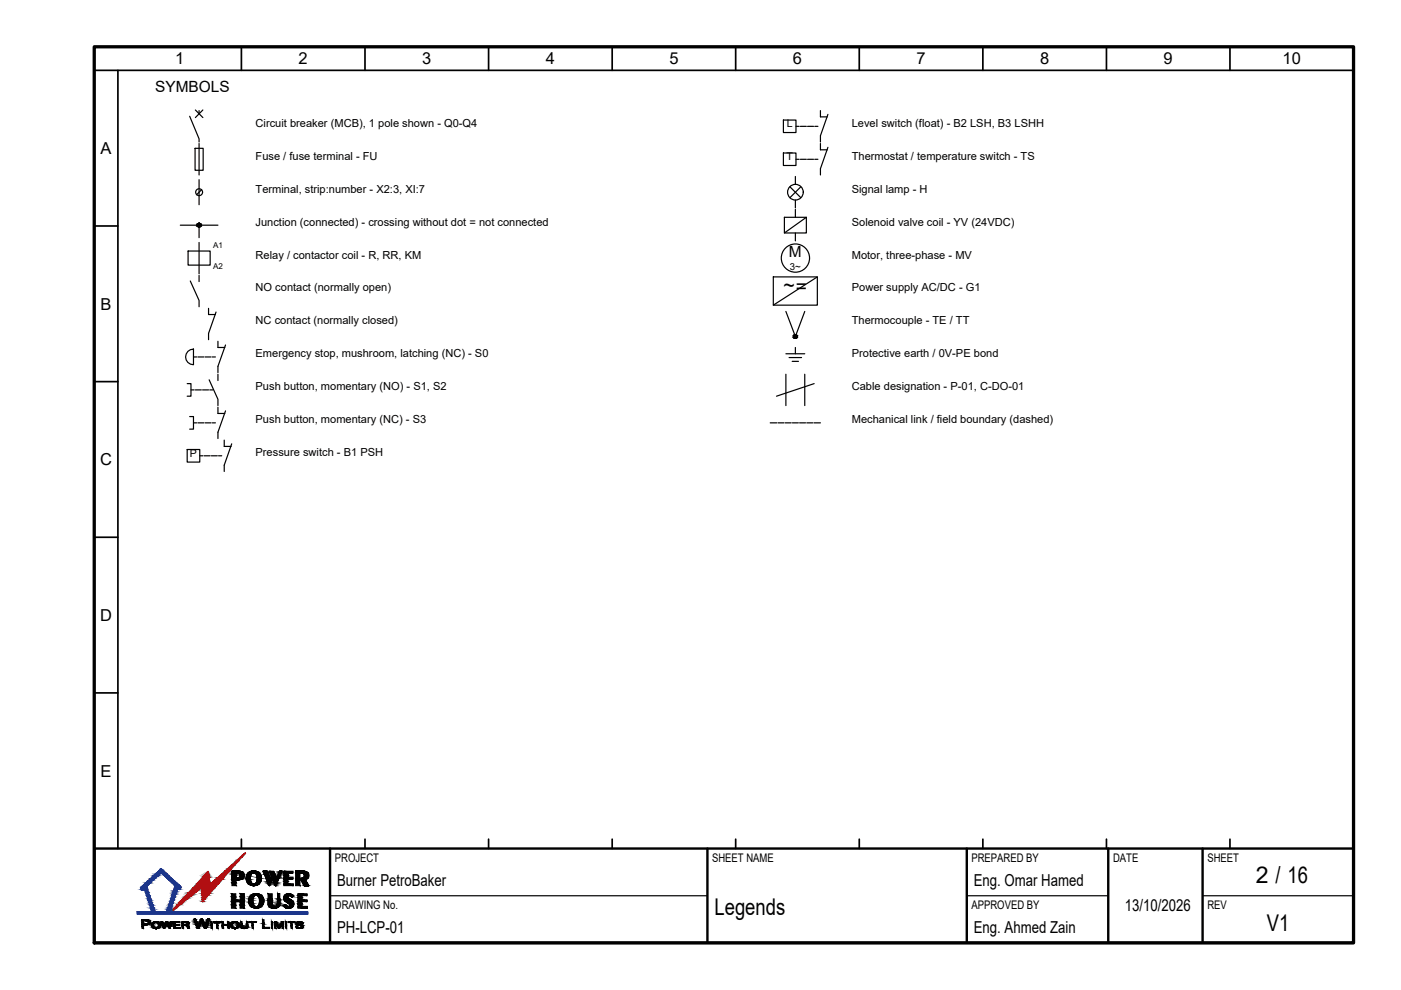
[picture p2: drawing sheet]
<svg xmlns="http://www.w3.org/2000/svg" width="297mm" height="210mm" viewBox="0 0 297 210" stroke-linecap="round" stroke-linejoin="round" font-family="sans-serif">
<defs><g id="words">
<g font-size="4.9">
<text x="266.3" y="187.3">2 / 16</text>
<text x="151.5" y="193.9">Legends</text>
<text x="268.6" y="197.3">V1</text>
</g>
<text font-size="4.1" x="166.1" y="61.8">~=</text>
<g font-size="3.5">
<text x="37.1" y="13.7">1</text>
<text x="63.3" y="13.7">2</text>
<text x="89.5" y="13.7">3</text>
<text x="115.7" y="13.7">4</text>
<text x="141.9" y="13.7">5</text>
<text x="168.1" y="13.7">6</text>
<text x="194.3" y="13.7">7</text>
<text x="220.5" y="13.7">8</text>
<text x="246.7" y="13.7">9</text>
<text x="271.9" y="13.7">10</text>
<text x="21.3" y="32.7">A</text>
<text x="21.3" y="65.7">B</text>
<text x="21.2" y="98.7">C</text>
<text x="21.2" y="131.7">D</text>
<text x="21.3" y="164.7">E</text>
<text x="71.5" y="187.9">Burner PetroBaker</text>
<text x="206.5" y="187.9">Eng. Omar Hamed</text>
<text x="71.5" y="197.9">PH-LCP-01</text>
<text x="206.5" y="197.9">Eng. Ahmed Zain</text>
<text x="238.5" y="193.2">13/10/2026</text>
</g>
<g font-size="3.3">
<text x="32.9" y="19.4">SYMBOLS</text>
<text x="167.3" y="54.4">M</text>
</g>
<g font-size="2.5">
<text x="71" y="182.7">PROJECT</text>
<text x="151" y="182.7">SHEET NAME</text>
<text x="206" y="182.7">PREPARED BY</text>
<text x="236" y="182.7">DATE</text>
<text x="256" y="182.7">SHEET</text>
<text x="71" y="192.7">DRAWING No.</text>
<text x="206" y="192.7">APPROVED BY</text>
<text x="256" y="192.7">REV</text>
</g>
<g font-size="2.4">
<text x="54.2" y="26.9">Circuit breaker (MCB), 1 pole shown - Q0-Q4</text>
<text x="180.6" y="26.9">Level switch (float) - B2 LSH, B3 LSHH</text>
<text x="54.2" y="33.9">Fuse / fuse terminal - FU</text>
<text x="180.6" y="33.9">Thermostat / temperature switch - TS</text>
<text x="54.2" y="40.8">Terminal, strip:number - X2:3, XI:7</text>
<text x="180.6" y="40.8">Signal lamp - H</text>
<text x="54.2" y="47.8">Junction (connected) - crossing without dot = not connected</text>
<text x="180.6" y="47.8">Solenoid valve coil - YV (24VDC)</text>
<text x="54.2" y="54.8">Relay / contactor coil - R, RR, KM</text>
<text x="180.6" y="54.8">Motor, three-phase - MV</text>
<text x="54.2" y="61.8">NO contact (normally open)</text>
<text x="180.6" y="61.8">Power supply AC/DC - G1</text>
<text x="54.2" y="68.8">NC contact (normally closed)</text>
<text x="180.6" y="68.8">Thermocouple - TE / TT</text>
<text x="54.2" y="75.8">Emergency stop, mushroom, latching (NC) - S0</text>
<text x="180.6" y="75.8">Protective earth / 0V-PE bond</text>
<text x="54.2" y="82.8">Push button, momentary (NO) - S1, S2</text>
<text x="180.6" y="82.8">Cable designation - P-01, C-DO-01</text>
<text x="54.2" y="89.8">Push button, momentary (NC) - S3</text>
<text x="180.6" y="89.8">Mechanical link / field boundary (dashed)</text>
<text x="54.2" y="96.7">Pressure switch - B1 PSH</text>
</g>
<g font-size="2.2">
<text x="166.8" y="27">L</text>
<text x="166.7" y="33.9">T</text>
<text x="40.3" y="96.8">P</text>
</g>
<text font-size="2" x="167.4" y="57.2">3~</text>
<g font-size="1.7">
<text x="45.2" y="52.6">A1</text>
<text x="45.2" y="57.1">A2</text>
</g>
</g></defs>
<path d="M20 9.9h267v190h-267z" fill="none" stroke="#000" stroke-width=".7"/>
<g fill="none" stroke="#000" stroke-width=".36">
<path d="M20 14.9h267M25 14.9v165M51.2 9.9v5M77.4 9.9v5M103.6 9.9v5M129.8 9.9v5M156 9.9v5M182.2 9.9v5M208.4 9.9v5M234.6 9.9v5M260.8 9.9v5M20 47.9h5"/>
<path d="M20 80.9h5M20 113.9h5M20 146.9h5M51.2 177.9v2M77.4 177.9v2M103.6 177.9v2M129.8 177.9v2M156 177.9v2M182.2 177.9v2M208.4 177.9v2M234.6 177.9v2M260.8 177.9v2"/>
</g>
<path d="M20 179.9h267v20h-267zM70 179.9v20M150 179.9v20M205 179.9v20M235 179.9v20M255 179.9v20" fill="none" stroke="#000" stroke-width=".51"/>
<g fill="none" stroke="#000" stroke-width=".25">
<path d="M40.2 24.7l2 4.7v.7M41.4 31.4h1.7v4.7h-1.7zM41.4 23.3l1.6 1.6M42.2 23.4v.7M42.2 30.4v6.7M42.2 38.1v5.3M43 23.3l-1.6 1.6M166.1 25.5h2.7v2.6h-2.7zM166.1 32.4h2.7v2.7h-2.7zM167.5 39.6l2.3 2.3M168.6 37.4v1.7M168.8 26.8h.6"/>
<path d="M168.8 33.8h.6M169.7 26.8h1.3M169.7 33.8h1.3M169.8 39.6l-2.3 2.3M171.2 26.8h1.3M171.2 33.8h1.3M172.7 26.8h.7M172.7 33.8h.7M173.9 23.4v1.4h1.5M173.9 30.4v1.4h1.5M175.5 24.2l-1.6 4.6v1.3M175.5 31.2l-1.6 4.6v1.3"/>
<path d="M38.2 47.7h8M39.9 53.2h4.7v3h-4.7zM40.3 59.6l1.9 4.1v1.3M42.2 47.7v2.7M42.2 51.4v6.7M42.2 58.4v1.3M42.8 40.2l-1.1 1.1M164 58.7h9.3v6h-9.3zM166.3 46.1h4.7v3.3h-4.7zM168.6 42.4v1.7M168.6 44.4v1.7M168.6 49.4v1.7"/>
<path d="M171 46.1l-4.7 3.3M173.3 58.7l-9.3 6M39.8 74.5l.6-.4 .6-.1v3.3a1.66 1.66 0 0 1-1.5-1 1.66 1.66 0 0 1 .3-1.8zM41 75.7h.7M42 75.7h1.2M43.5 75.7h1.2M44.2 65.4v1.3h1.5M45 75.7h.7M45.8 66.2l-1.6 4.5v1.3M46.2 72.4v1.3h1.5M46.2 79.3v1.4M47.8 73.1l-1.6 4.6v1.3"/>
<path d="M166.6 66l2 5.3 2-5.3M166.6 75h4M166.6 79.3v6.7M167.3 75.8h2.6M168 76.6h1.3M168.6 73.7v1.3M170.6 79.3v6.7M39.7 81.3h.8v2.7h-.8M39.7 95.3h2.7v2.7h-2.7zM40.2 88.3h.8v2.7h-.8M40.5 82.7h.7M41 89.7h.7"/>
<path d="M41.4 82.7h1.3M42 89.7h1.2M42.4 96.6h.6M42.9 82.7h1.3M43.3 96.6h1.3M43.5 89.7h1.2M44.3 80.5l1.9 4.2v1.3M44.5 82.7h.6M44.8 96.6h1.3M45 89.7h.7M46.2 86.3v1.4h1.5M46.3 96.6h.7"/>
<path d="M47.5 93.3v1.4h1.5M47.8 87.1l-1.6 4.5v1.4M49.1 94.1l-1.6 4.5v1.4M163.3 89.7h1.4M165 89.7h1.2M166.5 89.7h1.2M168 89.7h1.3M169.5 89.7h1.3M171 89.7h1.3M172.6 89.7h1.3M172.6 81.3l-8 2.7M70 189.9h80"/>
<path d="M205 189.9h30M255 189.9h32"/>
<circle cx="42.2" cy="40.7" r=".73"/>
<circle cx="42.2" cy="47.7" r=".39"/>
<circle cx="168.6" cy="54.7" r="3"/>
<circle cx="168.6" cy="40.7" r="1.66"/>
<circle cx="168.6" cy="71.3" r=".39"/>
</g>
<g fill="#b00d10" stroke="#b00d10" stroke-width=".21">
<path d="M44.6 187.4h1.7z"/>
<path d="M42.9 191h.2z"/>
<path d="M36.7 192.8h.2z"/>
<path d="M36.7 192.9h.1z"/>
<path d="M51.9 180.9h.1zM51.9 180.9h.1z"/>
<path d="M51.9 180.9h.1zM51.9 180.9h.1zM51.9 180.9h.1zM51.9 180.9h.1z"/>
<path d="M51.9 180.9l.1 .1zM51.9 180.9l.1 .1z"/>
<path d="M51.8 181h.2zM51.7 181.1h.2z"/>
<path d="M51.7 181.1v.2l.2-.2zM51.4 181.3l.3-.2v.2z"/>
<path d="M51.4 181.3l.1 .2 .2-.2zM51.2 181.5l.2-.2 .1 .2z"/>
<path d="M51.2 181.5l.1 .3 .2-.3zM50.9 181.8l.3-.3 .1 .3z"/>
<path d="M50.9 181.8l-.2 .6 .6-.6zM50.2 182.4l.7-.6-.2 .6z"/>
<path d="M50.2 182.4l.3 .3 .2-.3zM49.9 182.7l.3-.3 .3 .3z"/>
<path d="M49.9 182.7l-.1 .7 .7-.7zM49.1 183.4l.8-.7-.1 .7z"/>
<path d="M49.1 183.4v.9l.7-.9zM48.1 184.3l1-.9v.9z"/>
<path d="M48.1 184.3l.6 .4 .4-.4zM47.6 184.7l.5-.4 .6 .4z"/>
<path d="M44 184.9l.2 .1zM44 184.9l.2 .1h-.3z"/>
<path d="M43.9 185l.3 .1v-.1zM43.9 185l.3 .1h-.4z"/>
<path d="M43.8 185.1l.4 .1zM43.8 185.1l.4 .1z"/>
<path d="M43.8 185.2l.4 .1v-.1zM43.8 185.2l.4 .1h-.6z"/>
<path d="M43.6 185.3l.7 .3-.1-.3zM43.6 185.3l.7 .3h-.9z"/>
<path d="M43.4 185.6l.9 .2v-.2zM43.4 185.6l.9 .2h-1.1z"/>
<path d="M43.2 185.8l1.1 .2v-.2zM43.2 185.8l1.1 .2h-1.4z"/>
<path d="M42.9 186l1.5 .1zM42.9 186l1.5 .1z"/>
<path d="M47.6 184.7l-.1 1.4 1.2-1.4zM46.1 186.1l1.5-1.4-.1 1.4z"/>
<path d="M42.9 186.1l1.5 .2v-.2zM42.9 186.1l1.5 .2h-1.7z"/>
<path d="M46.1 186.1l1.1 .3 .3-.3zM45.7 186.4l.4-.3 1.1 .3z"/>
<path d="M42.7 186.3l1.7 .3v-.3zM42.7 186.3l1.7 .3h-1.9z"/>
<path d="M45.7 186.4l1.3 .2 .2-.2zM45.5 186.6l.2-.2 1.3 .2z"/>
<path d="M42.5 186.6l2 .2-.1-.2zM42.5 186.6l2 .2h-2.2z"/>
<path d="M45.5 186.6l1.3 .3 .2-.3zM45.2 186.9l.3-.3 1.3 .3z"/>
<path d="M42.3 186.8l2.2 .2v-.2zM42.3 186.8l2.2 .2h-2.4z"/>
<path d="M45.2 186.9l1.5 .1 .1-.1zM45 187l.2-.1 1.5 .1z"/>
<path d="M42.1 187l2.4 .1v-.1zM42.1 187l2.4 .1h-2.5z"/>
<path d="M45 187l1.5 .1 .2-.1zM44.9 187.1l.1-.1 1.5 .1z"/>
<path d="M42 187.1l2.6 .2-.1-.2zM41.8 187.3l.2-.2 2.6 .2z"/>
<path d="M44.9 187.1h1.6zM44.8 187.3h1.6z"/>
<path d="M44.8 187.3h1.6zM44.7 187.3h1.7z"/>
<path d="M41.8 187.3h2.8zM41.8 187.3h2.8z"/>
<path d="M44.7 187.3h1.7zM44.7 187.3l1.6 .1zM44.6 187.4h1.7z"/>
<path d="M41.8 187.3l2.8 .1zM41.7 187.4h2.9z"/>
<path d="M41.7 187.4h4.6zM41.7 187.4h4.6z"/>
<path d="M41.7 187.4l4.1 .5 .5-.5zM41.7 187.4l4.1 .5h-4.6z"/>
<path d="M41.2 187.9l4.3 .4 .3-.4zM41.2 187.9l4.3 .4h-4.6z"/>
<path d="M42.7 188.3h2.8zM42.7 188.3h2.8z"/>
<path d="M40.9 188.3h1.8zM40.9 188.3h1.8z"/>
<path d="M42.7 188.3h2.8zM42.7 188.3h2.8z"/>
<path d="M42.7 188.3h2.8zM42.7 188.3h2.8z"/>
<path d="M40.9 188.3h1.8zM40.9 188.3h1.7z"/>
<path d="M42.7 188.3h2.8zM42.7 188.3h2.8z"/>
<path d="M42.7 188.3h2.8zM42.7 188.3h2.8z"/>
<path d="M42.7 188.3l2.8 .1zM42.7 188.3l2.8 .1z"/>
<path d="M42.7 188.4h2.8zM42.7 188.4h2.7z"/>
<path d="M42.7 188.4h2.7zM42.7 188.4h2.7z"/>
<path d="M40.9 188.3h1.7zM40.9 188.3l1.6 .1z"/>
<path d="M40.8 188.4l1.6 .1 .1-.1zM40.8 188.4l1.6 .1h-1.7z"/>
<path d="M42.7 188.4l2.6 .2 .1-.2zM42.7 188.4l2.6 .2h-2.6z"/>
<path d="M40.7 188.5l1.5 .2 .2-.2zM40.7 188.5l1.5 .2h-1.7z"/>
<path d="M40.5 188.7l1.5 .2 .2-.2zM40.5 188.7l1.5 .2h-1.6z"/>
<path d="M40.4 188.9h1.6zM40.4 188.9h1.5z"/>
<path d="M42.7 188.6l2.3 .3 .3-.3zM42.7 188.6l2.3 .3h-2.2z"/>
<path d="M40.3 188.9l1.4 .2 .2-.2zM40.3 188.9l1.4 .2h-1.5z"/>
<path d="M40.2 189.1l1.2 .2 .3-.2zM40.2 189.1l1.2 .2h-1.5z"/>
<path d="M42.8 188.9l1.8 .5 .4-.5zM42.8 188.9l1.8 .5h-1.8z"/>
<path d="M42.8 189.4l1.6 .1 .2-.1zM42.8 189.4l1.6 .1h-1.6z"/>
<path d="M39.9 189.3l1.1 .3 .4-.3zM39.9 189.3l1.1 .3h-1.3z"/>
<path d="M39.7 189.6l1 .2 .3-.2zM39.7 189.6l1 .2h-1.2z"/>
<path d="M42.8 189.5l1.3 .4 .3-.4zM42.8 189.5l1.3 .4h-1.3z"/>
<path d="M39.5 189.8l.8 .3 .4-.3zM39.5 189.8l.8 .3h-1.1z"/>
<path d="M42.8 189.9l.9 .4 .4-.4zM42.8 189.9l.9 .4h-.8z"/>
<path d="M39.2 190.1l.8 .3 .3-.3zM39.2 190.1l.8 .3h-1z"/>
<path d="M39 190.4h1zM39 190.4h1z"/>
<path d="M42.9 190.3l.5 .4 .3-.4zM42.9 190.3l.5 .4h-.5z"/>
<path d="M38.9 190.4l.7 .3 .4-.3zM38.9 190.4l.7 .3h-.9z"/>
<path d="M42.9 190.7h.5zM42.9 190.7h.4z"/>
<path d="M38.7 190.7l.6 .3 .3-.3zM38.7 190.7l.6 .3h-.9z"/>
<path d="M42.9 190.7l.2 .3 .2-.3zM42.9 190.7l.2 .3h-.2z"/>
<path d="M38.4 191l.5 .2 .4-.2zM38.4 191l.5 .2h-.7z"/>
<path d="M38.2 191.2l.5 .2 .2-.2zM38.2 191.2l.5 .2h-.7z"/>
<path d="M38 191.4l.4 .2 .3-.2zM38 191.4l.4 .2h-.6z"/>
<path d="M37.8 191.6h.6zM37.8 191.6l.5 .1z"/>
<path d="M37.8 191.7h.5zM37.8 191.7l.4 .1h-.5z"/>
<path d="M37.7 191.8l.3 .2 .2-.2zM37.7 191.8l.3 .2h-.5z"/>
<path d="M37.5 192l.3 .1 .2-.1zM37.5 192l.3 .1h-.4z"/>
<path d="M37.4 192.1l.2 .2 .2-.2zM37.4 192.1l.2 .2h-.4z"/>
<path d="M37.2 192.3l.2 .1 .2-.1zM37.2 192.3l.2 .1h-.3z"/>
<path d="M37.1 192.4l.1 .2 .2-.2zM37.1 192.4l.1 .2h-.2z"/>
<path d="M37 192.6h.2zM37 192.6h.1z"/>
<path d="M36.9 192.6h.2zM36.9 192.7h.2z"/>
<path d="M36.9 192.7h.2zM36.9 192.7h.1h-.2z"/>
<path d="M36.8 192.7h.2zM36.8 192.7l.1 .1z"/>
</g>
<g fill="#1b358a" stroke="#1b358a" stroke-width=".21">
<path d="M34.4 185.3h1z"/>
<path d="M35 185.8h1z"/>
<path d="M31.6 193.3h1.7z"/>
<path d="M34.1 184.2l.1 .1zM34.1 184.3h.1zM34.1 184.3h.1zM34.1 184.3h.1z"/>
<path d="M34.1 184.3h.2zM34 184.3h.3z"/>
<path d="M34 184.3l.4 .1zM34 184.3l.4 .1z"/>
<path d="M34 184.4h.4zM34 184.4h.4z"/>
<path d="M34 184.4l.5 .1zM33.9 184.5h.6z"/>
<path d="M33.9 184.5h.6zM33.9 184.5h.6z"/>
<path d="M33.8 184.5l.8 .1zM33.8 184.6h.8z"/>
<path d="M33.8 184.6l.9 .1zM33.7 184.7h1z"/>
<path d="M33.7 184.7l1.1 .1zM33.7 184.7l1.1 .1h-1.3z"/>
<path d="M33.5 184.8h1.3zM33.5 184.8h1.3z"/>
<path d="M33.5 184.8l1.5 .1-.2-.1zM33.4 184.9l.1-.1 1.5 .1z"/>
<path d="M33.4 184.9l1.8 .2-.2-.2zM33.4 184.9l1.8 .2h-2z"/>
<path d="M33.2 185.1h2zM33.1 185.1h2.1z"/>
<path d="M34.2 185.1h1zM34.2 185.1h1z"/>
<path d="M33.1 185.1h1.1zM33.1 185.1h1.1z"/>
<path d="M34.2 185.1h1zM34.2 185.1h1z"/>
<path d="M33.1 185.1h1.1zM33.1 185.1h1z"/>
<path d="M34.2 185.1l1.1 .1zM34.2 185.1l1.1 .1z"/>
<path d="M33.1 185.1h1zM33.1 185.1l.9 .1h-1z"/>
<path d="M34.3 185.2l1.1 .1zM34.3 185.2l1.1 .1zM34.4 185.3h1z"/>
<path d="M33 185.2l.9 .2 .1-.2zM32.9 185.4l.1-.2 .9 .2z"/>
<path d="M34.4 185.3l1.2 .2-.2-.2zM34.4 185.3l1.2 .2h-1z"/>
<path d="M34.6 185.5l1.1 .1zM34.6 185.5l1.1 .1z"/>
<path d="M32.9 185.4l.7 .2 .3-.2zM32.9 185.4l.7 .2h-.9z"/>
<path d="M34.7 185.6h1.1zM34.7 185.6h1.1z"/>
<path d="M32.7 185.6h.9zM32.6 185.6h1z"/>
<path d="M34.8 185.6l1.2 .2-.2-.2zM34.8 185.6l1.2 .2h-1zM35 185.8h1z"/>
<path d="M32.6 185.6l.7 .3 .3-.3zM32.6 185.6l.7 .3h-.9z"/>
<path d="M35 185.8l1.2 .2-.2-.2zM35 185.8l1.2 .2h-1z"/>
<path d="M35.2 186l1.1 .1zM35.2 186l1.1 .1z"/>
<path d="M32.4 185.9l.6 .3 .3-.3zM32 186.2l.4-.3 .6 .3z"/>
<path d="M35.3 186.1l1.1 .2-.1-.2zM35.3 186.1l1.1 .2h-.9z"/>
<path d="M32 186.2l.8 .1 .2-.1zM31.8 186.3l.2-.1 .8 .1z"/>
<path d="M35.5 186.3l1.1 .1-.2-.1zM35.5 186.3l1.1 .1h-1z"/>
<path d="M35.6 186.4l1.1 .1-.1-.1zM35.6 186.4l1.1 .1h-1z"/>
<path d="M31.8 186.3l.7 .3 .3-.3zM31.5 186.6l.3-.3 .7 .3z"/>
<path d="M35.7 186.5l1.2 .2-.2-.2zM35.7 186.5l1.2 .2h-1z"/>
<path d="M31.5 186.6h1zM31.4 186.7h1z"/>
<path d="M35.9 186.7h1.1zM35.9 186.7h1.1z"/>
<path d="M36 186.7l1.2 .2-.2-.2zM36 186.7l1.2 .2h-1z"/>
<path d="M36.2 186.9l1.1 .1zM36.2 186.9l1.1 .1z"/>
<path d="M31.4 186.7l.7 .3 .3-.3zM31.1 187l.3-.3 .7 .3z"/>
<path d="M31.1 187h1zM31 187.1h1z"/>
<path d="M36.3 187l1.1 .1-.1-.1zM36.3 187l1.1 .1h-1z"/>
<path d="M36.4 187.1l1.1 .2-.1-.2zM36.4 187.1l1.1 .2h-.9z"/>
<path d="M31 187.1l.8 .2 .2-.2zM31 187.1l.8 .2h-1z"/>
<path d="M36.6 187.3h1zM36.6 187.3h1z"/>
<path d="M30.8 187.3h1zM30.7 187.3h1z"/>
<path d="M36.6 187.3l1.1 .1-.1-.1zM36.6 187.3l1.1 .1h-1z"/>
<path d="M30.7 187.3l.9 .2 .1-.2zM30.7 187.3l.9 .2h-1z"/>
<path d="M36.7 187.4l1.1 .1zM36.7 187.4l1.1 .1z"/>
<path d="M36.8 187.5h1zM36.8 187.5h1z"/>
<path d="M36.9 187.5l1 .1zM36.9 187.5l1 .1z"/>
<path d="M30.6 187.5l.9 .1 .1-.1zM30.5 187.6l.1-.1 .9 .1z"/>
<path d="M30.5 187.6h1zM30.5 187.6h.9z"/>
<path d="M36.9 187.6h1zM36.9 187.6h1z"/>
<path d="M37 187.6l1 .1zM37 187.6l1 .1z"/>
<path d="M37 187.7h1zM37 187.7h1z"/>
<path d="M37 187.7h1zM37 187.7h1z"/>
<path d="M30.4 187.6h1zM30.3 187.7h1z"/>
<path d="M37 187.7h1zM37 187.7h1z"/>
<path d="M37.1 187.7l1 .1zM37.1 187.7l1 .1z"/>
<path d="M37.1 187.8h1zM37.1 187.8h1z"/>
<path d="M30.3 187.7h1zM30.2 187.8h1z"/>
<path d="M37.1 187.8h1zM37.1 187.8h1z"/>
<path d="M37.1 187.8h1zM37.1 187.8h1z"/>
<path d="M30.2 187.8h1zM30.2 187.8h1z"/>
<path d="M37.1 187.8l1.1 .1zM37.1 187.8l1.1 .1z"/>
<path d="M30.2 187.8h1zM30.2 187.8l1 .1z"/>
<path d="M30.2 187.9h1zM30.2 187.9h.9z"/>
<path d="M30.1 187.9l1 .1zM30.1 188h1z"/>
<path d="M37.1 187.9l1.2 .1-.1-.1zM37.1 187.9l1.2 .1h-1.2z"/>
<path d="M30.1 188h1.1zM30.1 188h1.1z"/>
<path d="M37.1 188l1.3 .1zM37.1 188l1.3 .1z"/>
<path d="M37 188.1h1.4zM37 188.1h1.4z"/>
<path d="M37 188.1h1.4zM37 188.1h1.4z"/>
<path d="M30 188l1.2 .1zM30 188l1.2 .1h-1.3z"/>
<path d="M29.9 188.1h1.3zM29.9 188.1h1.3z"/>
<path d="M37 188.1h1.4zM37 188.1h1.4z"/>
<path d="M29.9 188.1l1.3 .1zM29.9 188.1l1.3 .1z"/>
<path d="M37 188.1h1.4zM37 188.1l1.3 .1z"/>
<path d="M29.8 188.2h1.4zM29.8 188.2h1.4z"/>
<path d="M37 188.2h1.3zM37 188.2l1.3 .1z"/>
<path d="M29.9 188.2l1.3 .1zM29.9 188.2l1.3 .1z"/>
<path d="M37 188.3h1.3zM37 188.3l1.2 .1z"/>
<path d="M37.7 188.4h.5zM37.7 188.4h.5z"/>
<path d="M37 188.4h.7zM37 188.4h.7z"/>
<path d="M37.7 188.4h.5zM37.7 188.4h.5zM37.7 188.4h.5zM37.7 188.4h.5z"/>
<path d="M37 188.4h.7zM37 188.4h.7z"/>
<path d="M37.7 188.4h.5zM37.7 188.4h.5zM37.8 188.4h.4zM37.8 188.4h.4z"/>
<path d="M37.8 188.4h.4zM37.8 188.4h.4z"/>
<path d="M29.9 188.3l1.4 .1zM29.9 188.3l1.4 .1z"/>
<path d="M37.8 188.4h.4zM37.8 188.4h.4z"/>
<path d="M29.9 188.4h1.4zM29.9 188.4h1.4z"/>
<path d="M30.6 188.4h.7zM30.6 188.4h.7z"/>
<path d="M29.9 188.4h.7zM29.9 188.4h.7z"/>
<path d="M29.9 188.4h.7zM29.9 188.4h.7z"/>
<path d="M37 188.4h.7zM37 188.4h.7z"/>
<path d="M37.8 188.4h.4zM37.8 188.4h.4z"/>
<path d="M29.9 188.4h.6zM29.9 188.4h.7z"/>
<path d="M29.9 188.4h.6zM29.9 188.4l.6 .1z"/>
<path d="M37.8 188.4l.4 .1zM37.8 188.4l.4 .1z"/>
<path d="M37.9 188.5h.3zM37.9 188.5h.3z"/>
<path d="M30 188.5h.5zM30 188.5h.5z"/>
<path d="M37.9 188.5h.3zM37.9 188.5h.2z"/>
<path d="M30 188.5h.5zM30 188.5h.5z"/>
<path d="M30 188.5h.5zM30 188.5h.4z"/>
<path d="M37.9 188.5h.2zM37.9 188.5h.2z"/>
<path d="M37.9 188.5h.2zM37.9 188.5h.2z"/>
<path d="M36.9 188.4h.8zM36.9 188.4l.7 .1h-.7z"/>
<path d="M38 188.5h.1zM38 188.5h.1z"/>
<path d="M30.6 188.4l.7 .1v-.1zM30.6 188.4l.7 .1h-.7z"/>
<path d="M30 188.5h.4zM30 188.5h.4z"/>
<path d="M38 188.5h.1zM38 188.5l.1 .1z"/>
<path d="M30 188.5h.4zM30 188.5l.4 .1z"/>
<path d="M30 188.6h.4zM30 188.6h.4z"/>
<path d="M30 188.6h.4zM30 188.6h.3z"/>
<path d="M30.6 188.5l.8 .2zM30.6 188.5l.8 .2z"/>
<path d="M30 188.6h.3zM30 188.6l.3 .1z"/>
<path d="M36.9 188.5l.7 .2v-.2zM36.9 188.5l.7 .2h-.7z"/>
<path d="M30.1 188.7h.2zM30.1 188.7h.1zM30.1 188.7h.1zM30.1 188.7h.1z"/>
<path d="M30.1 188.7h.1zM30.1 188.7h.1z"/>
<path d="M36.9 188.7h.7zM36.9 188.7h.6z"/>
<path d="M30.1 188.7h.1zM30.1 188.7h.1z"/>
<path d="M36.8 188.7h.7zM36.8 188.7l.7 .1h-.7z"/>
<path d="M36.8 188.8l.6 .2 .1-.2zM36.8 188.8l.6 .2h-.7z"/>
<path d="M30.7 188.7l.8 .4-.1-.4zM30.7 188.7l.8 .4h-.7z"/>
<path d="M30.8 189.1l.7 .1zM30.8 189.1l.7 .1z"/>
<path d="M36.7 189l.7 .2v-.2zM36.7 189l.7 .2h-.7z"/>
<path d="M36.7 189.2l.6 .2 .1-.2zM36.7 189.2l.6 .2h-.7z"/>
<path d="M36.6 189.4l.7 .2v-.2zM36.6 189.4l.7 .2h-.7z"/>
<path d="M36.6 189.6h.7zM36.6 189.6l.6 .1z"/>
<path d="M30.8 189.2l.9 .7-.2-.7zM30.8 189.2l.9 .7h-.6z"/>
<path d="M36.5 189.7l.6 .3 .1-.3zM36.5 189.7l.6 .3h-.7z"/>
<path d="M31.1 189.9l.7 .1zM31.1 189.9l.7 .1z"/>
<path d="M36.4 190l.6 .3 .1-.3zM36.4 190l.6 .3h-.7z"/>
<path d="M36.3 190.3l.6 .3 .1-.3zM36.3 190.3l.6 .3h-.7zM36.2 190.6h.7zM36.2 190.6h.7z"/>
<path d="M31.1 190l.9 .6-.2-.6zM31.1 190l.9 .6h-.7z"/>
<path d="M31.3 190.6l.8 .3-.1-.3zM31.3 190.6l.8 .3h-.7z"/>
<path d="M36.2 190.6l.6 .3 .1-.3zM36.2 190.6l.6 .3h-.7z"/>
<path d="M36.1 190.9l.6 .3 .1-.3zM36.1 190.9l.6 .3h-.7z"/>
<path d="M31.4 190.9l.8 .4-.1-.4zM31.4 190.9l.8 .4h-.7z"/>
<path d="M36 191.2l.6 .4 .1-.4zM36 191.2l.6 .4h-.7zM35.9 191.6h.7zM35.9 191.6h.7z"/>
<path d="M31.5 191.3l.9 .4-.2-.4zM31.5 191.3l.9 .4h-.7z"/>
<path d="M35.9 191.6l.6 .2 .1-.2zM35.9 191.6l.6 .2h-.7z"/>
<path d="M31.7 191.7l.7 .3v-.3zM31.7 191.7l.7 .3h-.7z"/>
<path d="M35.8 191.8l.6 .3 .1-.3zM35.8 191.8l.6 .3h-.7z"/>
<path d="M35.7 192.1l.6 .3 .1-.3zM35.7 192.1l.6 .3h-.7z"/>
<path d="M35.6 192.4h.7zM35.6 192.4h.7z"/>
<path d="M31.7 192l.9 .4-.2-.4zM31.7 192l.9 .4h-.7z"/>
<path d="M31.9 192.4l.7 .1zM31.9 192.4l.7 .1z"/>
<path d="M31.9 192.5l.7 .1zM31.9 192.5l.7 .1z"/>
<path d="M35.6 192.4l.7 .2v-.2zM35.6 192.4l.7 .2h-.7z"/>
<path d="M31.9 192.6l.8 .1-.1-.1zM31.9 192.6l.8 .1h-.7z"/>
<path d="M35.6 192.6l.6 .2 .1-.2zM35.6 192.6l.6 .2h-.7z"/>
<path d="M32 192.7l.7 .2v-.2zM32 192.7l.7 .2h-.7z"/>
<path d="M35.5 192.8l.7 .2v-.2zM35.5 192.8l.7 .2h-.8z"/>
<path d="M32 192.9l.8 .1-.1-.1zM32 192.9l.8 .1h-.7z"/>
<path d="M35.4 193h.8zM35.4 193h.8z"/>
<path d="M32.1 193h.7zM32.1 193h.7z"/>
<path d="M32.1 193l.7 .1zM32.1 193l.7 .1z"/>
<path d="M35.4 193h.8zM35.4 193l.7 .1h-.7z"/>
<path d="M32.1 193.1l.8 .1zM32.1 193.1l.8 .1z"/>
<path d="M35.4 193.1h.7zM35.4 193.1l.7 .1z"/>
<path d="M32.1 193.2h.8zM32.1 193.2h.8z"/>
<path d="M35.3 193.2h.8zM35.3 193.2h.8z"/>
<path d="M35.3 193.2h.9zM35.3 193.2h.9z"/>
<path d="M32.2 193.2h.7zM32.2 193.2h.7z"/>
<path d="M35.3 193.2h.9zM35.3 193.2h.9z"/>
<path d="M32.2 193.2l.7 .1zM32.1 193.3h.8z"/>
<path d="M32.1 193.3h.8zM32.1 193.3h.8z"/>
<path d="M35.3 193.2l1.2 .1zM35.2 193.3h1.3z"/>
<path d="M35.2 193.3h1.4zM35.2 193.3h1.4z"/>
<path d="M32.1 193.3h.9zM32.1 193.3h.9z"/>
<path d="M32.1 193.3h.9zM32 193.3h1z"/>
<path d="M35.2 193.3h2.2zM35 193.3h2.4z"/>
<path d="M32 193.3h1.1zM32 193.3h1.1z"/>
<path d="M35 193.3h2.7zM35 193.3h2.7z"/>
<path d="M32 193.3h1.2zM31.8 193.3h1.4z"/>
<path d="M34.9 193.3h3.8zM34.7 193.3h4z"/>
<path d="M31.8 193.3h1.5zM31.6 193.3h1.7zM31.6 193.3h1.7z"/>
<path d="M34.7 193.3h5.2zM34.6 193.3h5.3z"/>
<path d="M31.6 193.3h1.9zM31.3 193.3h2.2z"/>
<path d="M34.6 193.3h5.9zM34.4 193.3h6.1z"/>
<path d="M31.3 193.3h2.3zM31 193.3h2.6z"/>
<path d="M31 193.3h2.7zM30.6 193.3h3.1z"/>
<path d="M29.1 193.3h4.6zM29.1 193.3h4.6z"/>
<path d="M34.4 193.3h7.8zM34.1 193.3h8.1z"/>
<path d="M29.1 193.3h5zM29.1 193.3h5z"/>
<path d="M29.1 193.3h14zM29.1 193.3h14z"/>
<path d="M29.1 193.3h17.3zM29.1 193.3h17.3z"/>
<path d="M29.1 193.3h21.6zM29.1 193.3h21.6z"/>
<path d="M29.1 193.3h36.2zM29.1 193.3h36.2z"/>
<path d="M29.1 193.3l36.2 .3v-.3zM29.1 193.3l36.2 .3h-36.2zM29.1 193.6h36.2zM29.1 193.6h36.2z"/>
<path d="M29.1 193.6l36.2 .3v-.3zM29.1 193.6l36.2 .3h-36.2z"/>
</g>
<g fill="#000" stroke="#000" stroke-width=".21">
<path d="M42.1 48.1h.2zM168.5 71.7h.2zM31.3 195.3h.5zM31.3 195.8h.5zM33.1 196.7h.6zM33 195.4h.2zM39.2 196.2h.8zM39.4 195.6h.6zM39.4 196h.6zM39.6 196h.4zM41.9 196.8h.1zM41.9 196.8h.2z"/>
<path d="M43.5 196.8h.1zM49.3 184.7h.1zM51.6 196.9h.3zM51.6 196.9h.2zM53.7 184.7h.2zM53.9 192.5h.9zM54.1 189.5h.4zM56 184.7h.2zM56.9 191.8h.9zM57 187.7h.1zM57.9 192.6h.4zM58.4 187.7h.1z"/>
<path d="M59.9 195.4h.1zM60.5 191.9h.1zM60.9 192.6h.3zM61.1 189.5h.2zM62.7 184.7h.8zM63.3 196.9h.3zM63.4 195.4h.2zM63.7 186.3h1.5zM63.8 185.1h1.5zM63.9 186.2h1.3zM64.5 187.8h.9zM65 187.8h.2z"/>
<path d="M42.2 47.3h.1zM42.1 47.3h.2z"/>
<path d="M42.1 47.3l.2 .1zM42.1 47.4h.2z"/>
<path d="M42.1 47.4h.3zM42.1 47.4h.3z"/>
<path d="M42.1 48.1h.2zM42.1 48.1h.2z"/>
<path d="M42.1 47.4h.3zM42 47.4h.4z"/>
<path d="M42.1 48.1h.3zM42.1 48.1h.2z"/>
<path d="M42 47.4h.4zM42 47.4h.4z"/>
<path d="M42 48.1h.4zM42 48.1h.4z"/>
<path d="M42 47.4h.5zM42 47.4h.5z"/>
<path d="M42 48.1h.4zM42 48.1h.4z"/>
<path d="M42 47.4l.5 .1zM42 47.4l.5 .1z"/>
<path d="M42 48h.5zM42 48l.4 .1z"/>
<path d="M41.9 47.5h.6zM41.9 47.5h.6z"/>
<path d="M41.9 48h.6zM41.9 48h.6z"/>
<path d="M41.9 47.5h.6zM41.9 47.5h.6z"/>
<path d="M41.9 48h.6zM41.9 48h.6z"/>
<path d="M41.9 47.5l.7 .1zM41.9 47.5l.7 .1z"/>
<path d="M41.9 48h.6zM41.9 48h.6z"/>
<path d="M41.9 47.6h.7zM41.9 47.6h.7z"/>
<path d="M41.9 47.9h.7zM41.9 47.9l.6 .1z"/>
<path d="M41.8 47.6h.8zM41.8 47.6h.8z"/>
<path d="M41.8 47.9h.8zM41.8 47.9h.8z"/>
<path d="M41.8 47.6l.8 .1zM41.8 47.6l.8 .1z"/>
<path d="M41.8 47.7h.8zM41.8 47.7h.8z"/>
<path d="M41.8 47.7h.8zM41.8 47.7h.8z"/>
<path d="M41.8 47.7l.8 .1zM41.8 47.7l.8 .1z"/>
<path d="M41.8 47.8h.8zM41.8 47.8h.8z"/>
<path d="M41.8 47.8l.8 .1zM41.8 47.8l.8 .1z"/>
<path d="M41.8 47.9h.8zM41.8 47.9h.8z"/>
<path d="M168.6 71h.1zM168.5 71h.2z"/>
<path d="M168.5 71h.2zM168.5 71h.2z"/>
<path d="M168.5 71h.3zM168.5 71h.3z"/>
<path d="M168.5 71.7h.2zM168.5 71.7h.2z"/>
<path d="M168.5 71h.3zM168.4 71h.4z"/>
<path d="M168.5 71.7h.3zM168.5 71.7h.2z"/>
<path d="M168.4 71h.4zM168.4 71h.4z"/>
<path d="M168.4 71.7h.4zM168.4 71.7h.4z"/>
<path d="M168.4 71h.5zM168.4 71h.5z"/>
<path d="M168.4 71.7h.4zM168.4 71.7h.4z"/>
<path d="M168.4 71l.5 .1zM168.4 71l.5 .1z"/>
<path d="M168.4 71.7h.5zM168.4 71.7h.4z"/>
<path d="M168.3 71.1h.6zM168.3 71.1h.6z"/>
<path d="M168.3 71.6h.6zM168.3 71.6l.6 .1z"/>
<path d="M168.3 71.1h.7zM168.3 71.1h.7z"/>
<path d="M168.3 71.6h.6zM168.3 71.6h.6z"/>
<path d="M168.3 71.1l.7 .1zM168.3 71.1l.7 .1z"/>
<path d="M168.3 71.6h.7zM168.3 71.6h.6z"/>
<path d="M168.3 71.2h.7zM168.3 71.2h.7z"/>
<path d="M168.3 71.5h.7zM168.3 71.5l.7 .1z"/>
<path d="M168.3 71.2h.7zM168.3 71.2h.7z"/>
<path d="M168.3 71.5h.7zM168.3 71.5h.7z"/>
<path d="M168.2 71.2l.8 .1zM168.2 71.2l.8 .1z"/>
<path d="M168.2 71.3h.8zM168.2 71.3h.8z"/>
<path d="M168.2 71.3h.8zM168.2 71.3h.8z"/>
<path d="M168.2 71.3l.8 .1zM168.2 71.3l.8 .1z"/>
<path d="M168.2 71.4h.8zM168.2 71.4h.8z"/>
<path d="M168.2 71.4l.8 .1zM168.2 71.4l.8 .1z"/>
<path d="M168.2 71.5h.8zM168.2 71.5h.8z"/>
<path d="M30.1 195h.7zM30.1 195h.7z"/>
<path d="M30.1 196.1l.3 .4v-.4zM30.1 196.1l.3 .4h-.3z"/>
<path d="M30.1 196.5l.3 .3v-.3zM30.1 196.5l.3 .3h-.3z"/>
<path d="M30.1 195.2l.3 .3v-.3zM30.1 195.2l.3 .3h-.3z"/>
<path d="M30.1 195.5l.3 .3v-.3zM30.1 195.5l.3 .3h-.3z"/>
<path d="M30.1 196.1h.8zM30.1 196.1h1z"/>
<path d="M30.1 195h.8zM30.1 195h.8z"/>
<path d="M30.1 196.1h1zM30.1 196.1h1.1z"/>
<path d="M30.1 195h1zM30.1 195h1z"/>
<path d="M30.1 195h1.1zM30.1 195h1.1z"/>
<path d="M30.1 196.1h1.1zM30.1 196.1h1.2z"/>
<path d="M30.1 195h1.2zM30.1 195h1.2z"/>
<path d="M30.1 195h1.3zM30.1 195h1.3z"/>
<path d="M30.1 196h1.3zM30.1 196h1.3z"/>
<path d="M30.1 196h1.3zM30.1 196l1.2 .1z"/>
<path d="M30.1 195h1.4zM30.1 195h1.4z"/>
<path d="M30.1 196h1.4zM30.1 196h1.3z"/>
<path d="M30.1 195h1.4zM30.1 195h1.4z"/>
<path d="M30.1 195l1.5 .1zM30.1 195l1.5 .1z"/>
<path d="M30.1 196h1.4zM30.1 196h1.4z"/>
<path d="M30.1 195.1l1.6 .1zM30.1 195.1l1.6 .1z"/>
<path d="M30.1 196h1.5zM30.1 196h1.4z"/>
<path d="M30.1 195.9h1.6zM30.1 195.9h1.6z"/>
<path d="M30.1 195.9h1.6zM30.1 195.9l1.5 .1z"/>
<path d="M30.1 195.2h1.7zM30.1 195.2h1.7z"/>
<path d="M30.1 195.8h1.6zM30.1 195.8l1.6 .1z"/>
<path d="M30.8 195.2h1zM30.8 195.2h1z"/>
<path d="M31 195.2l.8 .1zM31 195.2l.8 .1z"/>
<path d="M31.1 195.3h.7zM31.1 195.3h.7z"/>
<path d="M31.1 195.8h.7zM31 195.8h.8z"/>
<path d="M31 195.8h.8zM30.9 195.8h.9z"/>
<path d="M30.9 195.8h.9zM30.4 195.8h1.3z"/>
<path d="M31.2 195.3h.6zM31.2 195.3h.6zM31.3 195.3h.5z"/>
<path d="M31.3 195.3h.5zM31.3 195.3h.5z"/>
<path d="M31.3 195.8h.5zM31.3 195.8h.5z"/>
<path d="M31.3 195.8h.5zM31.2 195.8h.6z"/>
<path d="M31.2 195.8h.6zM31.1 195.8h.7z"/>
<path d="M31.3 195.3h.5zM31.3 195.3h.5z"/>
<path d="M31.4 195.3h.4zM31.4 195.3h.4z"/>
<path d="M31.4 195.7l.4 .1zM31.3 195.8h.5z"/>
<path d="M31.3 195.8h.5zM31.3 195.8h.5zM31.3 195.8h.5z"/>
<path d="M31.4 195.3l.5 .1zM31.4 195.3l.5 .1z"/>
<path d="M31.4 195.7h.4zM31.4 195.7h.4z"/>
<path d="M31.5 195.4h.4zM31.5 195.4h.4z"/>
<path d="M31.5 195.4h.4zM31.5 195.4h.4z"/>
<path d="M31.5 195.4l.4 .1zM31.5 195.4l.4 .1z"/>
<path d="M31.5 195.6h.4zM31.5 195.6h.4z"/>
<path d="M31.5 195.6l.4 .1zM31.5 195.6l.4 .1z"/>
<path d="M31.5 195.7h.4zM31.5 195.7h.4z"/>
<path d="M31.5 195.7h.4zM31.5 195.7h.3z"/>
<path d="M31.5 195.5h.4zM31.5 195.5h.4z"/>
<path d="M31.5 195.5h.4zM31.5 195.5h.4z"/>
<path d="M31.5 195.5l.4 .1zM31.5 195.5l.4 .1z"/>
<path d="M31.5 195.6h.4zM31.5 195.6h.4z"/>
<path d="M32.3 195.7h.4zM32.3 195.7h.4z"/>
<path d="M32.4 195.6h1.3zM32.4 195.6h1.3z"/>
<path d="M32.2 196.1h.2zM32.2 196.1h.2z"/>
<path d="M32.2 196.1l.2 .1zM32.2 196.1l.2 .1z"/>
<path d="M32.2 196.2l.3 .1zM32.2 196.2l.3 .1z"/>
<path d="M32.2 196.3h.3zM32.2 196.3h.3z"/>
<path d="M32.2 195.9l.2 .2 .1-.2zM32.2 195.9l.2 .2h-.2z"/>
<path d="M32.2 196.3l.3 .1zM32.2 196.3l.3 .1z"/>
<path d="M32.2 195.9h.3zM32.2 195.9h.3z"/>
<path d="M32.2 196.4h.3zM32.2 196.4h.3z"/>
<path d="M32.2 196.4l.4 .1zM32.2 196.4l.4 .1z"/>
<path d="M32.2 196.5h.4zM32.2 196.5h.4z"/>
<path d="M32.3 195.8h.3zM32.3 195.8l.2 .1z"/>
<path d="M32.3 196.5h.3zM32.3 196.5h.3z"/>
<path d="M32.3 196.5l.4 .1zM32.3 196.5l.4 .1z"/>
<path d="M32.3 195.7h.4zM32.3 195.7l.3 .1h-.3z"/>
<path d="M32.3 196.6h.4zM32.3 196.6h.4z"/>
<path d="M32.3 196.6h.4zM32.3 196.6h.4z"/>
<path d="M32.3 196.6h.5zM32.3 196.6h.5z"/>
<path d="M32.4 195.6h.4zM32.4 195.6l.3 .1z"/>
<path d="M32.4 196.6l.5 .1zM32.4 196.6l.5 .1z"/>
<path d="M32.4 196.7h.5zM32.4 196.7h.5z"/>
<path d="M32.4 196.7h.6zM32.4 196.7h.6z"/>
<path d="M32.4 195.6h.6zM32.4 195.6h.4z"/>
<path d="M32.4 196.7h.6zM32.4 196.7h.6z"/>
<path d="M32.4 195.6h.7zM32.4 195.6h.7z"/>
<path d="M32.4 195.6h.7zM32.4 195.6h.6z"/>
<path d="M32.5 196.7h.6zM32.5 196.7h.6z"/>
<path d="M33.1 195.6h.6zM33.1 195.6h.6z"/>
<path d="M33 195.4h.4zM32.8 195.4h.6z"/>
<path d="M33 196.9h.2zM33 196.9h.2z"/>
<path d="M33 196.9h.2zM33 196.9h.2z"/>
<path d="M33 196.9h.2zM33 196.9h.2z"/>
<path d="M33 196.9h.2zM33 196.9h.2z"/>
<path d="M33 196.9h.2zM33 196.9h.2z"/>
<path d="M32.9 196.9h.4zM32.9 196.9h.3z"/>
<path d="M32.9 196.9h.4zM32.9 196.9h.4z"/>
<path d="M32.8 195.4h.6zM32.8 195.4h.6z"/>
<path d="M32.7 196.8h.7zM32.7 196.8l.6 .1z"/>
<path d="M32.8 195.4l.8 .1zM32.6 195.5h1z"/>
<path d="M32.7 196.8h.7zM32.7 196.8h.7z"/>
<path d="M32.7 196.8h.8zM32.7 196.8h.7z"/>
<path d="M32.6 195.5h1zM32.6 195.5h1z"/>
<path d="M32.6 195.5l1.1 .1zM32.4 195.6h1.3z"/>
<path d="M32.6 196.8h1zM32.6 196.8h.9z"/>
<path d="M32.5 196.7h1.2zM32.5 196.7l1.1 .1z"/>
<path d="M32.5 196.7h1.2zM32.5 196.7h1.2z"/>
<path d="M32.5 196.7h1.2zM32.5 196.7h1.2z"/>
<path d="M32.5 196.7h1.2zM32.5 196.7h1.2z"/>
<path d="M32.4 195.6h1.3zM32.4 195.6h1.3z"/>
<path d="M33.2 196.7h.5zM33.1 196.7h.6z"/>
<path d="M33.1 196.7h.6zM33.1 196.7h.6zM33.1 196.7h.6z"/>
<path d="M33.1 195.6l.7 .1zM33.1 195.6l.7 .1z"/>
<path d="M33.3 196.7h.4zM33.2 196.7h.5z"/>
<path d="M33.4 195.7h.4zM33.4 195.7h.4z"/>
<path d="M33.5 196.6h.3zM33.4 196.6h.4z"/>
<path d="M33.4 196.6h.4zM33.3 196.7h.4z"/>
<path d="M33.4 195.7l.5 .1zM33.4 195.7l.5 .1z"/>
<path d="M33.5 195.8h.4zM33.5 195.8h.4z"/>
<path d="M33.6 196.5l.2 .1 .1-.1zM33.5 196.6l.1-.1 .2 .1z"/>
<path d="M33.6 195.8l.4 .1zM33.6 195.8l.4 .1z"/>
<path d="M33.6 196.4h.3zM33.6 196.4l.3 .1z"/>
<path d="M33.7 195.9l.3 .1zM33.7 195.9l.3 .1z"/>
<path d="M33.7 196l.3 .1zM33.7 196l.3 .1z"/>
<path d="M33.7 196.3h.3zM33.7 196.3h.3z"/>
<path d="M33.7 196.3l.2 .1 .1-.1zM33.7 196.3l.2 .1h-.3z"/>
<path d="M33.7 196.1h.3zM33.7 196.1h.3z"/>
<path d="M33.7 196.1l.3 .2v-.2zM33.7 196.1l.3 .2h-.3z"/>
<path d="M34.2 195.4h.3zM34.2 195.4h.3z"/>
<path d="M34.2 195.4h.3zM34.2 195.4h.3z"/>
<path d="M34.3 195.4h.2zM34.3 195.4h.2z"/>
<path d="M34.3 195.4h.2zM34.3 195.4h.2z"/>
<path d="M34.3 195.4h.2zM34.3 195.4h.2z"/>
<path d="M34.2 195.4h.3zM34.2 195.4h.3z"/>
<path d="M34.2 195.4h.3zM34.2 195.4h.3z"/>
<path d="M34.2 195.4l.3 .1zM34.2 195.4l.3 .1z"/>
<path d="M34.2 195.5l.3 .1zM34.2 195.5l.3 .1z"/>
<path d="M34.5 196.4h.3zM34.5 196.4h.3z"/>
<path d="M34.2 195.6l.4 .1-.1-.1zM34.2 195.6l.4 .1h-.3z"/>
<path d="M34.5 196.5h.3zM34.5 196.5h.3z"/>
<path d="M34.3 195.7l.3 .1v-.1zM34.3 195.7l.3 .1h-.3z"/>
<path d="M34.3 195.8l.3 .1zM34.3 195.8l.3 .1z"/>
<path d="M34.3 195.9h.3zM34.3 195.9h.3z"/>
<path d="M34.3 195.9l.4 .1zM34.3 195.9l.4 .1z"/>
<path d="M34.4 196l.3 .1zM34.4 196l.3 .1z"/>
<path d="M34.7 196.8h.2zM34.7 196.8h.2z"/>
<path d="M34.4 196.1h.3zM34.4 196.1h.3z"/>
<path d="M34.4 196.1l.3 .1zM34.4 196.1l.3 .1z"/>
<path d="M34.4 196.2l.3 .1zM34.4 196.2l.3 .1z"/>
<path d="M34.5 196.3h.3zM34.5 196.3h.3z"/>
<path d="M34.5 196.3l.3 .1zM34.5 196.3l.3 .1z"/>
<path d="M34.5 196.4h.3zM34.5 196.4h.3z"/>
<path d="M34.5 196.4l.3 .1zM34.5 196.4l.3 .1z"/>
<path d="M34.8 196.5h.3zM34.8 196.5h.3z"/>
<path d="M34.7 196.8h.2zM34.7 196.8h.2z"/>
<path d="M34.7 196.8h.2zM34.7 196.8h.2z"/>
<path d="M34.7 196.8h.2zM34.7 196.8h.2z"/>
<path d="M34.7 196.8h.2zM34.7 196.8h.2zM34.7 196.8h.2zM34.7 196.8h.2z"/>
<path d="M34.6 196.8h.3zM34.6 196.8h.3z"/>
<path d="M34.7 196.8h.2zM34.7 196.8h.2z"/>
<path d="M34.6 196.8h.3zM34.6 196.8h.3z"/>
<path d="M34.6 196.7h.4zM34.6 196.7l.3 .1z"/>
<path d="M34.6 196.7h.4zM34.6 196.7h.4z"/>
<path d="M34.6 196.6h.4zM34.6 196.6l.4 .1z"/>
<path d="M34.6 196.6h.5zM34.6 196.6h.4z"/>
<path d="M34.5 196.5h.6zM34.5 196.5l.6 .1z"/>
<path d="M34.8 196.4h.3zM34.8 196.4l.3 .1z"/>
<path d="M34.8 196.4h.3zM34.8 196.4h.3z"/>
<path d="M34.8 196.4h.3zM34.8 196.4h.3z"/>
<path d="M34.9 196.3h.2zM34.9 196.3l.2 .1z"/>
<path d="M34.9 196.3h.3zM34.9 196.3h.2z"/>
<path d="M34.9 196.2h.3zM34.9 196.2h.3z"/>
<path d="M34.9 196.2h.3zM34.9 196.2l.3 .1z"/>
<path d="M34.9 196.1h.3zM34.9 196.1l.3 .1z"/>
<path d="M35.2 195.4h.3zM35.2 195.4h.3z"/>
<path d="M35 196.1h.2zM35 196.1h.2z"/>
<path d="M34.9 196.1h.3zM34.9 196.1h.3z"/>
<path d="M35 196h.2zM35 196l.2 .1z"/>
<path d="M35.3 195.4h.1zM35.3 195.4h.1z"/>
<path d="M35 196h.3zM35 196h.3z"/>
<path d="M35 196h.3zM35 196h.2z"/>
<path d="M35 195.9h.3zM35 195.9l.3 .1z"/>
<path d="M35 195.9h.3zM35 195.9h.3z"/>
<path d="M35.1 195.8h.2zM35.1 195.8l.2 .1z"/>
<path d="M35.1 195.8h.2zM35.1 195.8h.2z"/>
<path d="M35.1 195.8h.2zM35.1 195.8h.2z"/>
<path d="M35.1 195.8h.2zM35.1 195.8h.2z"/>
<path d="M35.3 195.4h.1zM35.3 195.4h.1z"/>
<path d="M35.3 195.4h.2zM35.2 195.4h.3z"/>
<path d="M35.2 195.4l.3 .1zM35.2 195.4l.3 .1z"/>
<path d="M35.2 195.5h.3zM35.2 195.5h.3z"/>
<path d="M35.2 195.5h.3zM35.2 195.5h.3z"/>
<path d="M35.2 195.5l.3 .1zM35.2 195.5l.3 .1z"/>
<path d="M35.2 195.6h.4zM35.2 195.6h.4z"/>
<path d="M35.6 196.3h.2zM35.6 196.3h.2z"/>
<path d="M35.1 195.6l.5 .1zM35.1 195.6l.5 .1z"/>
<path d="M35.1 195.7h.5zM35.1 195.7h.5z"/>
<path d="M35.6 196.4h.3zM35.6 196.4h.3z"/>
<path d="M35.1 195.7l.5 .1zM35.1 195.7l.5 .1z"/>
<path d="M35.3 195.8h.3zM35.3 195.8h.3z"/>
<path d="M35.4 195.8h.2zM35.4 195.8h.2z"/>
<path d="M35.4 195.8h.2zM35.4 195.8h.2z"/>
<path d="M35.4 195.8l.3 .1zM35.4 195.8l.3 .1z"/>
<path d="M35.4 195.9l.3 .1zM35.4 195.9l.3 .1z"/>
<path d="M35.4 196h.3zM35.4 196h.3z"/>
<path d="M35.4 196h.3zM35.4 196h.3z"/>
<path d="M35.5 196l.3 .1zM35.5 196l.3 .1z"/>
<path d="M35.5 196.1h.3zM35.5 196.1h.3z"/>
<path d="M35.5 196.1l.3 .1zM35.5 196.1l.3 .1z"/>
<path d="M35.5 196.2h.3zM35.5 196.2h.3z"/>
<path d="M35.5 196.2l.3 .1zM35.5 196.2l.3 .1z"/>
<path d="M35.5 196.3h.3zM35.5 196.3h.3z"/>
<path d="M35.6 196.3l.3 .1zM35.6 196.3l.3 .1z"/>
<path d="M35.6 196.4h.3zM35.6 196.4h.3z"/>
<path d="M35.9 196.4h.3zM35.9 196.4h.3z"/>
<path d="M35.9 196.4h.3zM35.9 196.4h.3z"/>
<path d="M35.6 196.4h.3zM35.6 196.4h.3z"/>
<path d="M35.6 196.4l.5 .4 .1-.4zM35.6 196.4l.5 .4h-.3z"/>
<path d="M35.9 196.4h.3zM35.9 196.4h.3z"/>
<path d="M35.9 196.3h.3zM35.9 196.3l.3 .1z"/>
<path d="M36 196.3h.3zM36 196.3h.2z"/>
<path d="M36 196.2h.3zM36 196.2h.3z"/>
<path d="M36 196.2h.3zM36 196.2l.3 .1z"/>
<path d="M36 196.1l.3 .1zM36 196.1l.3 .1z"/>
<path d="M36 196.1h.3zM36 196.1h.3z"/>
<path d="M36 196h.3zM36 196l.3 .1z"/>
<path d="M36.1 195.9l.3 .1zM36.1 195.9l.3 .1z"/>
<path d="M36.1 196h.3zM36.1 196h.2z"/>
<path d="M36.1 195.8h.3zM36.1 195.8l.3 .1z"/>
<path d="M36.2 195.4h.2zM36.2 195.4h.2z"/>
<path d="M36.1 195.7h.3zM36.1 195.7l.3 .1z"/>
<path d="M36.2 195.6h.2zM36.2 195.6l.2 .1z"/>
<path d="M36.2 195.4h.3zM36.2 195.4h.3z"/>
<path d="M36.2 195.4h.3zM36.2 195.4h.3z"/>
<path d="M36.2 195.5l.3 .1zM36.2 195.5l.3 .1z"/>
<path d="M36.2 195.6h.3zM36.2 195.6h.2z"/>
<path d="M36.2 195.4h.3zM36.2 195.4h.3z"/>
<path d="M36.2 195.4h.3zM36.2 195.4h.3z"/>
<path d="M36.2 195.4h.3zM36.2 195.4h.3z"/>
<path d="M36.2 195.4l.3 .1zM36.2 195.4l.3 .1z"/>
<path d="M36.2 195.5h.3zM36.2 195.5h.3z"/>
<path d="M36.2 195.5h.3zM36.2 195.5h.3z"/>
<path d="M36.8 195.6l.3 .2v-.2zM36.8 195.6l.3 .2h-.3z"/>
<path d="M36.8 195.8l.3 .2v-.2zM36.8 195.8l.3 .2h-.3z"/>
<path d="M36.8 196.2l.3 .2v-.2zM36.8 196.2l.3 .2h-.3z"/>
<path d="M36.8 196.4l.3 .2v-.2zM36.8 196.4l.3 .2h-.3z"/>
<path d="M36.8 196l1.3 .1zM36.8 196l1.3 .1z"/>
<path d="M36.8 196.1h1.3zM36.8 196.1h1.3z"/>
<path d="M36.8 196.1l1.3 .1zM36.8 196.1l1.3 .1z"/>
<path d="M36.8 195.4l1.3 .1zM36.8 195.4l1.3 .1z"/>
<path d="M36.8 195.5l1.3 .1zM36.8 195.5l1.3 .1z"/>
<path d="M36.8 196.6l1.4 .1zM36.8 196.6l1.4 .1z"/>
<path d="M36.8 196.7l1.4 .1zM36.8 196.7l1.4 .1z"/>
<path d="M38.6 196.1h1.3zM38.6 196.1h1.3z"/>
<path d="M38.6 196.2h.3zM38.6 196.2h.3z"/>
<path d="M38.6 195.6l.3 .2v-.2zM38.6 195.6l.3 .2h-.3z"/>
<path d="M38.6 195.8l.3 .2v-.2zM38.6 195.8l.3 .2h-.3z"/>
<path d="M38.6 196.2l.3 .3v-.3zM38.6 196.2l.3 .3h-.3z"/>
<path d="M38.6 196.5l.3 .3v-.3zM38.6 196.5l.3 .3h-.3z"/>
<path d="M38.6 195.4h.8zM38.6 195.4h.8z"/>
<path d="M38.6 195.4h1zM38.6 195.4h1z"/>
<path d="M39.6 196.3h.4zM39.6 196.3h.4z"/>
<path d="M38.6 195.4h1.1zM38.6 195.4h1.1z"/>
<path d="M39.7 196.3h.3zM39.7 196.3h.3z"/>
<path d="M39.7 196.4h.3zM39.7 196.4h.3z"/>
<path d="M39.7 196.4h.3zM39.7 196.4h.3z"/>
<path d="M39.8 195.8h.2zM39.8 195.8h.2z"/>
<path d="M39.8 196.5h.2zM39.8 196.5h.2z"/>
<path d="M39.8 196.5h.2zM39.8 196.5h.2z"/>
<path d="M38.6 195.4h1.2zM38.6 195.4h1.2z"/>
<path d="M38.6 195.4l1.2 .1zM38.6 195.4l1.2 .1z"/>
<path d="M39.8 195.8h.2zM39.8 195.8h.2z"/>
<path d="M39.8 196.7h.3zM39.8 196.7h.3z"/>
<path d="M39.8 196.7h.3zM39.8 196.7h.3z"/>
<path d="M39.8 196.8h.3zM39.8 196.8h.3z"/>
<path d="M39.8 196.8h.3zM39.8 196.8h.3z"/>
<path d="M38.6 195.5h1.3zM38.6 195.5h1.3z"/>
<path d="M39.8 196.8h.3zM39.8 196.8h.3z"/>
<path d="M38.6 196.1l1.3 .1zM38.6 196.1l1.3 .1z"/>
<path d="M38.6 195.5h1.3zM38.6 195.5h1.3z"/>
<path d="M38.6 195.5h1.3zM38.6 195.5h1.3z"/>
<path d="M38.6 195.5l1.4 .1zM38.6 195.5l1.4 .1z"/>
<path d="M38.6 196h1.3zM38.6 196l1.3 .1z"/>
<path d="M38.6 196.2h1.3zM38.6 196.2h1.3z"/>
<path d="M38.9 196.2h1zM38.9 196.2h1z"/>
<path d="M39 196.2h1zM39 196.2h1zM39.2 196.2h.8z"/>
<path d="M39.6 196h.4zM39.6 196h.4zM39.5 196h.5z"/>
<path d="M39.5 196h.5zM39.5 196h.5z"/>
<path d="M39.5 196h.5zM39.4 196h.6zM39.3 196h.7z"/>
<path d="M38.6 196h1.4zM38.6 196h1.3z"/>
<path d="M39.3 196.2l.7 .1zM39.3 196.2l.7 .1z"/>
<path d="M39.3 196.3h.7zM39.3 196.3h.7z"/>
<path d="M39.4 196.3h.6zM39.4 196.3h.6z"/>
<path d="M39.5 196.3h.5zM39.5 196.3h.5zM39.5 196.3h.5zM39.5 196.3h.5z"/>
<path d="M39.5 196.3h.5zM39.5 196.3h.5z"/>
<path d="M38.6 195.6h1.4zM38.6 195.6h1.4z"/>
<path d="M39.7 196h.3zM39.7 196h.3z"/>
<path d="M39.7 196h.3zM39.6 196h.4z"/>
<path d="M39.6 196.3h.4zM39.6 196.3h.4z"/>
<path d="M39.6 196.3h.4zM39.6 196.3h.4z"/>
<path d="M39.7 196.3h.3zM39.7 196.3h.3z"/>
<path d="M39.7 196.3h.3zM39.7 196.3h.3zM39.7 196.3h.3zM39.7 196.3h.3z"/>
<path d="M39.7 196.3h.3zM39.7 196.3h.3z"/>
<path d="M39.3 195.6h.7zM39.3 195.6h.7zM39.4 195.6h.6z"/>
<path d="M39.5 195.6h.5zM39.5 195.6h.5z"/>
<path d="M39.5 195.6h.5zM39.5 195.6h.5z"/>
<path d="M39.7 195.9l.3 .1zM39.7 195.9l.3 .1zM39.7 196h.3zM39.7 196h.3z"/>
<path d="M39.7 196h.3zM39.7 196h.3z"/>
<path d="M39.7 196.3l.3 .1zM39.7 196.3l.3 .1zM39.7 196.4h.3zM39.7 196.4h.3z"/>
<path d="M39.7 196.4h.3zM39.7 196.4h.3z"/>
<path d="M39.7 196.4h.3zM39.7 196.4h.3z"/>
<path d="M39.7 196.4h.3zM39.7 196.4h.3z"/>
<path d="M39.7 196.4l.3 .1zM39.7 196.4l.3 .1z"/>
<path d="M39.6 195.6h.4zM39.6 195.6h.4z"/>
<path d="M39.6 195.6h.4zM39.6 195.6h.4z"/>
<path d="M39.6 195.6h.4zM39.6 195.6h.4z"/>
<path d="M39.7 195.6l.3 .1zM39.7 195.6l.3 .1z"/>
<path d="M39.7 195.7h.3zM39.7 195.7h.3z"/>
<path d="M39.8 195.9h.2zM39.8 195.9h.2z"/>
<path d="M39.8 196.5h.2zM39.8 196.5h.2zM39.8 196.5h.2zM39.8 196.5h.2z"/>
<path d="M39.8 196.5h.2zM39.8 196.5h.2z"/>
<path d="M39.8 196.5l.2 .1zM39.8 196.5l.2 .1z"/>
<path d="M39.8 196.6h.2zM39.8 196.6h.2z"/>
<path d="M39.7 195.7h.3zM39.7 195.7h.3z"/>
<path d="M39.7 195.7h.3zM39.7 195.7h.3z"/>
<path d="M39.7 195.7l.3 .1zM39.7 195.7l.3 .1z"/>
<path d="M39.8 195.8h.2zM39.8 195.8h.2z"/>
<path d="M39.8 195.8h.2zM39.8 195.8h.2z"/>
<path d="M39.8 195.8l.2 .1zM39.8 195.8l.2 .1z"/>
<path d="M39.8 195.9h.2zM39.8 195.9h.2zM39.8 195.9h.2zM39.8 195.9h.2z"/>
<path d="M39.8 196.6h.2zM39.8 196.6h.2z"/>
<path d="M39.8 196.6h.2zM39.8 196.6h.2z"/>
<path d="M39.8 196.6l.2 .1zM39.8 196.6l.2 .1z"/>
<path d="M39.8 196.7h.3zM39.8 196.7h.3z"/>
<path d="M39.8 196.7h.3zM39.8 196.7h.3z"/>
<path d="M39.8 196.7h.3zM39.8 196.7h.3z"/>
<path d="M39.8 196.7h.3zM39.8 196.7h.3z"/>
<path d="M39.8 196.7l.3 .1zM39.8 196.7l.3 .1z"/>
<path d="M39.8 196.8h.3zM39.8 196.8h.3z"/>
<path d="M39.8 196.8h.3zM39.8 196.8h.3z"/>
<path d="M39.8 196.8h.3zM39.8 196.8h.3z"/>
<path d="M39.8 196.8h.3zM39.8 196.8h.3z"/>
<path d="M39.8 196.8h.3zM39.8 196.8h.3zM39.9 196.8h.2zM39.9 196.8h.2z"/>
<path d="M39.9 196.8h.2zM39.9 196.8h.2z"/>
<path d="M39.9 196.8h.2zM39.9 196.8h.2z"/>
<path d="M39.9 196.8h.2zM39.9 196.8h.2z"/>
<path d="M40 196.8h.1zM40 196.8h.1z"/>
<path d="M41.3 194.9h.1zM41.2 194.9h.2z"/>
<path d="M41.2 194.9h.2zM41.2 194.9h.2z"/>
<path d="M41.2 194.9h.2zM41.2 194.9h.2z"/>
<path d="M41.2 194.9h.2zM41.1 194.9h.3z"/>
<path d="M41.1 194.9h.4zM41.1 194.9h.4z"/>
<path d="M41.1 194.9h.4zM41.1 194.9h.4z"/>
<path d="M41.1 194.9h.4zM41.1 194.9h.4z"/>
<path d="M41.1 194.9l.5 .1zM41.1 194.9l.5 .1z"/>
<path d="M41.1 195h.5zM41.1 195h.5z"/>
<path d="M41.2 195h.4zM41.2 195h.4z"/>
<path d="M41.2 195l.4 .1zM41.2 195l.4 .1z"/>
<path d="M41.2 195.1l.4 .1zM41.2 195.1l.4 .1z"/>
<path d="M41.2 195.2h.4zM41.2 195.2h.4z"/>
<path d="M41.2 195.2l.5 .1zM41.2 195.2l.5 .1z"/>
<path d="M41.6 196.3h.4zM41.6 196.3h.4z"/>
<path d="M41.6 196.3h.8zM41.6 196.3h.8z"/>
<path d="M41.3 195.3l.4 .1v-.1zM41.3 195.3l.4 .1h-.4z"/>
<path d="M41.3 195.4l.4 .1v-.1zM41.3 195.4l.4 .1h-.4z"/>
<path d="M41.3 195.5l.4 .1zM41.3 195.5l.4 .1z"/>
<path d="M41.3 195.6l.5 .1zM41.3 195.6l.5 .1z"/>
<path d="M41.4 195.7l.4 .1v-.1zM41.4 195.7l.4 .1h-.4z"/>
<path d="M41.4 195.8l.4 .1zM41.4 195.8l.4 .1z"/>
<path d="M41.5 195.9h.3zM41.5 195.9h.3z"/>
<path d="M41.5 195.9l.4 .1zM41.5 195.9l.4 .1z"/>
<path d="M41.9 196.8h.2zM41.9 196.8h.2z"/>
<path d="M41.5 196l.4 .1zM41.5 196l.4 .1z"/>
<path d="M41.6 196.1l.4 .1zM41.6 196.1l.4 .1z"/>
<path d="M41.6 196.2h.4zM41.6 196.2h.4z"/>
<path d="M41.6 196.2l.4 .1zM41.6 196.2l.4 .1z"/>
<path d="M41.6 196.3h.4zM41.6 196.3h.4z"/>
<path d="M41.6 196.3h.4zM41.6 196.3h.4z"/>
<path d="M42 196.3h.4zM42 196.3h.4z"/>
<path d="M41.9 196.8h.2zM41.9 196.8h.2zM41.9 196.8h.2zM41.9 196.8h.2z"/>
<path d="M41.8 196.8h.4zM41.8 196.8h.4z"/>
<path d="M41.8 196.8h.4zM41.8 196.8h.3z"/>
<path d="M41.8 196.8h.4zM41.8 196.8h.4z"/>
<path d="M41.8 196.8h.4zM41.8 196.8h.4z"/>
<path d="M41.8 196.7h.4zM41.8 196.7h.4z"/>
<path d="M41.8 196.7h.4zM41.8 196.7l.4 .1z"/>
<path d="M41.7 196.6h.5zM41.7 196.6l.5 .1z"/>
<path d="M41.7 196.5h.6zM41.7 196.5l.5 .1z"/>
<path d="M41.7 196.5h.6zM41.7 196.5h.6z"/>
<path d="M41.7 196.5h.6zM41.7 196.5h.6z"/>
<path d="M42.4 195.4h.3zM42.4 195.4h.3z"/>
<path d="M42 196.3h.4zM42 196.3h.4z"/>
<path d="M41.6 196.3l.7 .2 .1-.2zM41.6 196.3l.7 .2h-.6z"/>
<path d="M42 196.3h.4zM42 196.3h.4z"/>
<path d="M42.1 196.2h.3zM42.1 196.2l.3 .1z"/>
<path d="M42.1 196.1h.3zM42.1 196.1l.3 .1zM42.1 196.2h.3zM42.1 196.2h.3z"/>
<path d="M42.1 196.1h.4zM42.1 196.1h.3z"/>
<path d="M42.1 196h.4zM42.1 196l.4 .1z"/>
<path d="M42.2 196h.3zM42.2 196h.3z"/>
<path d="M42.2 195.9h.3zM42.2 195.9l.3 .1z"/>
<path d="M42.2 195.8h.3zM42.2 195.8l.3 .1z"/>
<path d="M42.2 195.8h.4zM42.2 195.8h.3z"/>
<path d="M42.2 195.7h.4zM42.2 195.7l.4 .1z"/>
<path d="M42.3 195.7h.3zM42.3 195.7h.3z"/>
<path d="M42.3 195.6h.3zM42.3 195.6l.3 .1z"/>
<path d="M42.3 195.5h.4zM42.3 195.5l.3 .1z"/>
<path d="M42.3 195.5h.4zM42.3 195.5h.4z"/>
<path d="M42.4 195.4h.3zM42.4 195.4h.3z"/>
<path d="M42.4 195.4h.3zM42.4 195.4l.3 .1z"/>
<path d="M42.4 195.3l.3 .1zM42.4 195.3l.3 .1z"/>
<path d="M42.4 195.4h.3zM42.4 195.4h.3z"/>
<path d="M42.7 194.9h.1zM42.7 194.9h.1z"/>
<path d="M42.7 194.9h.1zM42.6 194.9h.2z"/>
<path d="M42.6 194.9h.3zM42.6 194.9h.3z"/>
<path d="M42.6 194.9h.3zM42.6 194.9h.3z"/>
<path d="M42.6 194.9h.3zM42.6 194.9h.3z"/>
<path d="M42.6 194.9h.3zM42.6 194.9h.3z"/>
<path d="M42.5 194.9l.5 .1zM42.5 194.9l.5 .1z"/>
<path d="M42.5 195h.5zM42.5 195h.5z"/>
<path d="M42.5 195l.5 .1zM42.5 195l.5 .1z"/>
<path d="M42.5 195.1l.6 .1zM42.5 195.1l.6 .1h-.7z"/>
<path d="M42.4 195.2h.7zM42.4 195.2h.7z"/>
<path d="M42.4 195.2l.7 .1v-.1zM42.4 195.2l.7 .1h-.7z"/>
<path d="M42.7 195.3l.4 .1zM42.7 195.3l.4 .1z"/>
<path d="M42.8 195.4h.4zM42.8 195.4h.4z"/>
<path d="M43.1 196.3h.4zM43.1 196.3h.4z"/>
<path d="M42.8 195.4h.4zM42.8 195.4h.4z"/>
<path d="M42.8 195.4h.4zM42.8 195.4h.4z"/>
<path d="M42.8 195.4l.4 .1zM42.8 195.4l.4 .1z"/>
<path d="M42.8 195.5l.4 .1zM42.8 195.5l.4 .1z"/>
<path d="M43.2 196.5h.7zM43.2 196.5h.7z"/>
<path d="M42.9 195.6l.4 .1zM42.9 195.6l.4 .1z"/>
<path d="M42.9 195.7l.4 .1zM42.9 195.7l.4 .1z"/>
<path d="M42.9 195.8h.4zM42.9 195.8h.4z"/>
<path d="M42.9 195.8l.5 .2zM42.9 195.8l.5 .2z"/>
<path d="M43 196l.4 .1zM43 196l.4 .1z"/>
<path d="M43.1 196.1h.3zM43.1 196.1h.3z"/>
<path d="M43.1 196.1h.4zM43.1 196.1h.4z"/>
<path d="M43.1 196.1l.4 .1zM43.1 196.1l.4 .1z"/>
<path d="M43.1 196.2l.4 .1zM43.1 196.2l.4 .1z"/>
<path d="M43.1 196.3h.4zM43.1 196.3h.4zM43.1 196.3h.4zM43.1 196.3h.4z"/>
<path d="M43.1 196.3h.4zM43.1 196.3h.4z"/>
<path d="M43.5 196.3h.4zM43.5 196.3h.4z"/>
<path d="M43.6 196.2h.4zM43.6 196.2h.4z"/>
<path d="M43.4 196.8h.3zM43.4 196.8h.3z"/>
<path d="M43.5 196.8h.2zM43.5 196.8h.1z"/>
<path d="M43.4 196.8h.3zM43.4 196.8h.3z"/>
<path d="M43.4 196.8h.3zM43.4 196.8h.3z"/>
<path d="M43.3 196.8h.4zM43.3 196.8h.4z"/>
<path d="M43.4 196.8h.3zM43.4 196.8h.3z"/>
<path d="M43.3 196.7l.5 .1zM43.3 196.7l.5 .1z"/>
<path d="M43.3 196.8h.5zM43.3 196.8h.4z"/>
<path d="M43.3 196.7h.5zM43.3 196.7h.5z"/>
<path d="M43.3 196.7h.5zM43.3 196.7h.5z"/>
<path d="M43.3 196.6h.5zM43.3 196.6l.5 .1z"/>
<path d="M43.2 196.5l.6 .1 .1-.1zM43.2 196.5l.6 .1h-.5z"/>
<path d="M43.1 196.3l.8 .2v-.2zM43.1 196.3l.8 .2h-.7z"/>
<path d="M43.5 196.3h.4zM43.5 196.3h.4z"/>
<path d="M43.6 196.3h.3zM43.6 196.3h.3z"/>
<path d="M43.6 196.2h.4zM43.6 196.2l.3 .1z"/>
<path d="M43.6 196.1h.4zM43.6 196.1l.4 .1z"/>
<path d="M44 194.9h.4zM44 194.9h.4zM44 194.9h.4zM44 194.9h.4z"/>
<path d="M43.6 196h.4zM43.6 196l.4 .1h-.4z"/>
<path d="M44 194.9h.4zM44 194.9h.4z"/>
<path d="M44.1 194.9h.2zM44.1 194.9h.2z"/>
<path d="M43.7 195.8l.4 .1zM43.7 195.8l.4 .1z"/>
<path d="M43.7 195.9h.4zM43.7 195.9l.3 .1h-.4z"/>
<path d="M43.7 195.8h.4zM43.7 195.8h.4z"/>
<path d="M43.8 195.6l.3 .2 .1-.2zM43.8 195.6l.3 .2h-.4z"/>
<path d="M43.8 195.5l.4 .1v-.1zM43.8 195.5l.4 .1h-.4z"/>
<path d="M44.1 194.9h.1zM44.1 194.9h.1z"/>
<path d="M44.1 194.9h.2zM44.1 194.9h.2z"/>
<path d="M43.8 195.4l.4 .1v-.1zM43.8 195.4l.4 .1h-.4z"/>
<path d="M44.1 194.9h.2zM44.1 194.9h.2z"/>
<path d="M43.9 195.2h.4zM43.9 195.2h.4z"/>
<path d="M43.9 195.2l.3 .2 .1-.2zM43.9 195.2l.3 .2h-.4z"/>
<path d="M44.1 194.9h.2zM44.1 194.9h.2z"/>
<path d="M44.1 194.9h.3zM44 194.9h.4z"/>
<path d="M43.9 195l.4 .2v-.2zM43.9 195l.4 .2h-.4z"/>
<path d="M44 194.9h.4zM44 194.9h.4z"/>
<path d="M44 195h.4zM44 195h.3z"/>
<path d="M44 194.9h.4zM44 194.9h.4z"/>
<path d="M44 194.9h.4zM44 194.9l.4 .1z"/>
<path d="M44.7 195.4l.3 .7v-.7zM44.7 195.4l.3 .7h-.3z"/>
<path d="M44.7 196.1l.3 .7v-.7zM44.7 196.1l.3 .7h-.3z"/>
<path d="M45.3 195.5h1.5zM45.3 195.5h1.5z"/>
<path d="M45.3 195.5h1.5zM45.3 195.5h1.5z"/>
<path d="M45.3 195.6h1.5zM45.3 195.6h1.5z"/>
<path d="M45.3 195.6h1.5zM45.3 195.6h1.5z"/>
<path d="M45.9 195.6l.3 .6v-.6zM45.9 195.6l.3 .6h-.3z"/>
<path d="M45.9 196.2l.3 .6v-.6zM45.9 196.2l.3 .6h-.3z"/>
<path d="M45.3 195.4h1zM45.3 195.4h1z"/>
<path d="M45.3 195.4h1.2zM45.3 195.4h1.2z"/>
<path d="M45.3 195.6h1.2zM45.3 195.6h1.3z"/>
<path d="M45.3 195.6h1.3zM45.3 195.6h1.3z"/>
<path d="M45.3 195.4h1.3zM45.3 195.4h1.3z"/>
<path d="M45.3 195.4h1.4zM45.3 195.4h1.4z"/>
<path d="M45.3 195.6h1.3zM45.3 195.6h1.4z"/>
<path d="M45.3 195.6h1.4zM45.3 195.6h1.4z"/>
<path d="M45.3 195.4h1.4zM45.3 195.4h1.4z"/>
<path d="M45.3 195.4h1.5zM45.3 195.4h1.5z"/>
<path d="M45.3 195.6h1.5zM45.3 195.6h1.5z"/>
<path d="M45.3 195.6h1.5zM45.3 195.6h1.4z"/>
<path d="M45.3 195.4l1.5 .1zM45.3 195.4l1.5 .1z"/>
<path d="M45.3 195.5h1.5zM45.3 195.5h1.5z"/>
<path d="M45.3 195.5h1.5zM45.3 195.5h1.5z"/>
<path d="M45.3 195.5h1.5zM45.3 195.5h1.5z"/>
<path d="M45.3 195.5l1.5 .1zM45.3 195.5l1.5 .1z"/>
<path d="M45.3 195.6h1.5zM45.3 195.6h1.5z"/>
<path d="M45.3 195.6h1.5zM45.3 195.6h1.5z"/>
<path d="M45.3 195.6h1.5zM45.3 195.6h1.5z"/>
<path d="M45.3 195.6h1.5zM45.3 195.6h1.5z"/>
<path d="M47.1 195.4l.3 .3v-.3zM47.1 195.4l.3 .3h-.3z"/>
<path d="M47.1 195.7l.3 .3v-.3zM47.1 195.7l.3 .3h-.3z"/>
<path d="M47.1 196.2l.3 .3v-.3zM47.1 196.2l.3 .3h-.3z"/>
<path d="M47.1 196.5l.3 .3v-.3zM47.1 196.5l.3 .3h-.3z"/>
<path d="M48.3 195.4l.3 .3v-.3zM48.3 195.4l.3 .3h-.3z"/>
<path d="M48.3 195.7l.3 .3v-.3zM48.3 195.7l.3 .3h-.3z"/>
<path d="M47.1 196l1.5 .1zM47.1 196l1.5 .1z"/>
<path d="M47.1 196.1l1.5 .1v-.1zM47.1 196.1l1.5 .1h-1.5z"/>
<path d="M48.3 196.2l.3 .3v-.3zM48.3 196.2l.3 .3h-.3z"/>
<path d="M48.3 196.5l.3 .3v-.3zM48.3 196.5l.3 .3h-.3z"/>
<path d="M48.9 196.2l.3 .1zM48.9 196.2l.3 .1z"/>
<path d="M48.9 196l.3 .1zM48.9 196l.3 .1z"/>
<path d="M48.9 196.1h.3zM48.9 196.1l.2 .1z"/>
<path d="M49.2 196.7h1.2zM49.2 196.7h1.2z"/>
<path d="M48.9 196.3h.3zM48.9 196.3h.3z"/>
<path d="M48.9 196.3l.4 .1zM48.9 196.3l.4 .1z"/>
<path d="M48.9 195.9l.3 .1v-.1zM48.9 195.9l.3 .1h-.3z"/>
<path d="M48.9 195.8h.4zM48.9 195.8l.3 .1z"/>
<path d="M49 196.4l.3 .1zM49 196.4l.3 .1z"/>
<path d="M49 196.5h.3zM49 196.5h.3z"/>
<path d="M49 195.7h.3zM49 195.7l.3 .1h-.4z"/>
<path d="M49 196.5l.4 .1zM49 196.5l.4 .1z"/>
<path d="M49.1 196.6l.5 .1zM49.1 196.6l.5 .1z"/>
<path d="M49.3 184.7h.2zM49.3 184.7h.2z"/>
<path d="M49.3 184.7h.3zM49.2 184.7h.4z"/>
<path d="M49.1 195.7h.4zM49.1 195.7h.2z"/>
<path d="M49.1 196.7h.5zM49.1 196.7h.5z"/>
<path d="M49.2 184.7h.4zM49.2 184.7h.4z"/>
<path d="M49.1 196.7h.6zM49.1 196.7h.6z"/>
<path d="M49.2 184.7h.5zM49.2 184.7h.5z"/>
<path d="M49.1 195.6h.5zM49.1 195.7h.4zM49.1 195.7h.4zM49.1 195.7h.4z"/>
<path d="M49.1 196.7h.7zM49.1 196.7h.7z"/>
<path d="M49.7 196.9h.2zM49.7 196.9h.2z"/>
<path d="M49.2 184.7h.6zM49.2 184.7h.6z"/>
<path d="M49.8 195.4h.1zM49.7 195.4h.2z"/>
<path d="M49.1 196.7h.7zM49.1 196.7h.7z"/>
<path d="M49.2 195.6h.6zM49.2 195.6h.6z"/>
<path d="M49.2 195.6h.6zM49.1 195.6h.5z"/>
<path d="M49.8 196.9h.1zM49.8 196.9h.1z"/>
<path d="M49.7 195.4h.3zM49.6 195.4h.4z"/>
<path d="M49.7 196.9h.2zM49.7 196.9h.2z"/>
<path d="M49.7 196.9h.2zM49.7 196.9h.2z"/>
<path d="M49.7 196.9h.3zM49.7 196.9h.2z"/>
<path d="M49.2 184.7h.8zM49.2 184.7h.8z"/>
<path d="M49.2 184.7h.9zM49.2 184.7h.9z"/>
<path d="M49.6 195.4h.5zM49.5 195.4h.6z"/>
<path d="M49.6 196.9h.4zM49.6 196.9h.4z"/>
<path d="M49.1 189.5l.9 .7v-.7zM49.1 189.5l.9 .7h-.9z"/>
<path d="M49.1 190.2l.9 .6v-.6zM49.1 190.2l.9 .6h-.9z"/>
<path d="M49.1 191.2l.9 .7v-.7zM49.1 191.2l.9 .7h-.9z"/>
<path d="M49.1 191.9l.9 .7v-.7zM49.1 191.9l.9 .7h-.9z"/>
<path d="M49.6 196.9h.4zM49.6 196.9h.4z"/>
<path d="M50 195.6h.5zM50 195.6h.5z"/>
<path d="M49.2 185.8l.9 .1v-.1zM49.2 185.8l.9 .1h-.9z"/>
<path d="M49.2 185.9h.9zM49.2 185.9h.9z"/>
<path d="M49.2 186.6l.9 .6v-.6zM49.2 186.6l.9 .6h-.9z"/>
<path d="M49.2 187.2l.9 .6v-.6zM49.2 187.2l.9 .6h-.9z"/>
<path d="M49.2 185.1l.9 .1zM49.2 185.1l.9 .1z"/>
<path d="M49.2 185.2l.9 .2v-.2zM49.2 185.2l.9 .2h-.9z"/>
<path d="M49.2 185.4l.9 .2v-.2zM49.2 185.4l.9 .2h-.9z"/>
<path d="M49.2 185.6h.9zM49.2 185.6h.9z"/>
<path d="M49.2 185.6h.9zM49.2 185.6l.9 .2z"/>
<path d="M49.2 185.9l.9 .1zM49.2 185.9l.9 .1z"/>
<path d="M49.2 186h.9zM49.2 186h.9z"/>
<path d="M49.2 186l.9 .1zM49.2 186l.9 .1z"/>
<path d="M49.2 186.1h.9zM49.2 186.1h.9z"/>
<path d="M49.2 186.1h.9zM49.2 186.1h.9z"/>
<path d="M49.2 186.1h.9zM49.2 186.1h.9z"/>
<path d="M49.5 195.4h.6zM49.4 195.4h.7z"/>
<path d="M49.2 186.1l1 .1zM49.2 186.1l1 .1z"/>
<path d="M49.4 196.8h.7zM49.4 196.8l.6 .1z"/>
<path d="M49.4 195.4l.8 .1zM49.4 195.5h.8z"/>
<path d="M49.2 186.2h1zM49.2 186.2h1z"/>
<path d="M49.3 196.8h.9zM49.3 196.8h.9z"/>
<path d="M49.3 196.8h.9zM49.3 196.8h.8z"/>
<path d="M49.2 185.1h1zM49.2 185.1h.9z"/>
<path d="M49.4 195.5h.9zM49.3 195.5h1z"/>
<path d="M49.2 186.2h1.1zM49.2 186.2h1.1z"/>
<path d="M49.3 195.5h1.1zM49.2 195.5h1.2z"/>
<path d="M49.3 196.8h1zM49.3 196.8h.9z"/>
<path d="M49.2 195.5l1.3 .1zM49.2 195.5l1.3 .1z"/>
<path d="M49.2 196.7h1.2zM49.2 196.7l1.1 .1z"/>
<path d="M49.8 196.7h.6zM49.8 196.7h.7z"/>
<path d="M49.2 196.7h1.2zM49.2 196.7h1.2z"/>
<path d="M49.8 195.6h.7zM49.8 195.6h.7z"/>
<path d="M49.8 195.6h.7zM49.8 195.6h.7z"/>
<path d="M49.9 196.7h.6zM49.8 196.7h.7z"/>
<path d="M49.2 184.7h1.3zM49.2 184.7h1.3z"/>
<path d="M49.2 184.7h1.6zM49.2 184.7h1.6z"/>
<path d="M49.2 186.5h1.3zM49.2 186.5h1.5z"/>
<path d="M49.2 186.5h1.3zM49.2 186.5l.9 .1z"/>
<path d="M50 195.6l.5 .1zM50 195.6l.5 .1z"/>
<path d="M50.1 196.6h.4zM49.9 196.7h.6z"/>
<path d="M50.1 196.6h.4zM50.1 196.6h.4z"/>
<path d="M50.1 196.6h.4zM50.1 196.6h.4z"/>
<path d="M50.2 195.7h.4zM50.2 195.7h.4z"/>
<path d="M50.2 196.6h.3zM50.2 196.6h.3z"/>
<path d="M50.2 196.6h.4zM50.2 196.6h.3zM50.2 196.6h.3zM50.2 196.6h.3z"/>
<path d="M50.2 196.5h.4zM50.2 196.5h.4z"/>
<path d="M50.2 196.5h.4zM50.2 196.6h.4z"/>
<path d="M50.2 195.7l.4 .1zM50.2 195.7l.4 .1z"/>
<path d="M50.3 195.8l.4 .1zM50.3 195.8l.4 .1z"/>
<path d="M50.3 196.5h.3zM50.3 196.5h.3z"/>
<path d="M50.3 196.5h.3zM50.3 196.5h.3z"/>
<path d="M50.3 196.5h.3zM50.3 196.5h.3z"/>
<path d="M50.4 195.9h.3zM50.4 195.9h.3z"/>
<path d="M50.4 195.9l.3 .1zM50.4 195.9l.3 .1z"/>
<path d="M50.4 196.4h.3zM50.4 196.4l.2 .1h-.3z"/>
<path d="M50.4 196h.3zM50.4 196h.3z"/>
<path d="M50.4 196l.3 .1zM50.4 196l.3 .1z"/>
<path d="M50.4 196.3h.3zM50.4 196.3h.3z"/>
<path d="M50.4 196.3h.3zM50.4 196.3l.3 .1z"/>
<path d="M50.4 196.1l.3 .1zM50.4 196.1l.3 .1z"/>
<path d="M50.4 196.2h.3zM50.4 196.2l.3 .1z"/>
<path d="M49.2 184.7h1.6zM49.2 184.7h1.6z"/>
<path d="M49.2 186.5h1.7zM49.2 186.5h1.5z"/>
<path d="M49.2 184.7h1.7zM49.2 184.7h1.7z"/>
<path d="M49.2 184.7l1.9 .1zM49.2 184.7l1.9 .1z"/>
<path d="M51.1 196.6h.3zM51.1 196.6h.3z"/>
<path d="M49.2 184.8h2zM49.2 184.8h2z"/>
<path d="M49.2 186.5h1.9zM49.2 186.5h1.7z"/>
<path d="M51.1 196.7h1.3zM51.1 196.7h1.3z"/>
<path d="M49.2 184.8h2.1zM49.2 184.8h2.1z"/>
<path d="M49.2 186.4h2zM49.2 186.4l1.9 .1z"/>
<path d="M51.2 196.8h1.1zM51.2 196.8h1.1z"/>
<path d="M49.2 184.8h2.1zM49.2 184.8h2.1z"/>
<path d="M49.2 184.8l2.2 .1zM49.2 184.8l2.2 .1z"/>
<path d="M51.1 195.4l.2 .6v-.6zM51.1 195.4l.2 .6h-.2z"/>
<path d="M51.1 196h.2zM51.1 196h.2z"/>
<path d="M51.1 196l.2 .1v-.1zM51.1 196l.2 .1h-.2z"/>
<path d="M51.1 196.1l.2 .1zM51.1 196.1l.2 .1z"/>
<path d="M51.1 196.2l.2 .1zM51.1 196.2l.2 .1z"/>
<path d="M51.1 196.3h.2zM51.1 196.3h.2z"/>
<path d="M51.1 196.3l.2 .1zM51.1 196.3l.2 .1z"/>
<path d="M51.1 196.4h.3zM51.1 196.4h.3zM51.1 196.4h.3zM51.1 196.4h.3z"/>
<path d="M51.3 196.8h.9zM51.3 196.8h.9z"/>
<path d="M51.1 196.4l.3 .1zM51.1 196.4l.3 .1z"/>
<path d="M51.1 196.5h.3zM51.1 196.5h.3z"/>
<path d="M51.1 196.5h.3zM51.1 196.5h.3z"/>
<path d="M51.1 196.5h.3zM51.1 196.5h.3z"/>
<path d="M49.2 184.9l2.3 .1zM49.2 184.9l2.3 .1zM49.2 185h2.3zM49.2 185h2.3z"/>
<path d="M49.2 186.4h2.2zM49.2 186.4h2z"/>
<path d="M51.1 196.5l.3 .1zM51.1 196.5l.3 .1z"/>
<path d="M51.1 196.6h.3zM51.1 196.6h.3zM51.1 196.6h.3zM51.1 196.6h.3z"/>
<path d="M51.1 196.6h.4zM51.1 196.6h.4z"/>
<path d="M49.2 185l2.4 .1-.1-.1zM49.2 185l2.4 .1h-2.4z"/>
<path d="M49.2 186.3h2.3zM49.2 186.3l2.2 .1z"/>
<path d="M49.2 186.3h2.3zM49.2 186.3h2.3z"/>
<path d="M51.1 196.6h.4zM51.1 196.6h.4z"/>
<path d="M51.1 196.6l.4 .1zM51.1 196.6l.4 .1z"/>
<path d="M51.1 196.7h.5zM51.1 196.7h.5z"/>
<path d="M49.2 186.2h2.4zM49.2 186.2l2.3 .1z"/>
<path d="M49.2 185.1h2.4zM49.2 185.1h2.4z"/>
<path d="M49.2 186.2h2.4zM49.2 186.2h2.4z"/>
<path d="M51.1 196.7h.6zM51.1 196.7h.6z"/>
<path d="M50.2 185.1h1.4zM50.2 185.1h1.4z"/>
<path d="M50.4 185.1h1.2zM50.4 185.1h1.2z"/>
<path d="M50.4 185.1l1.2 .1zM50.4 185.1l1.2 .1z"/>
<path d="M50.4 186.2h1.2zM50.4 186.2h1.2z"/>
<path d="M50.4 186.2h1.2zM50.3 186.2h1.3z"/>
<path d="M50.5 186.1h1.1zM50.4 186.2h1.2z"/>
<path d="M50.6 185.2h1.1zM50.6 185.2h1.1z"/>
<path d="M50.6 186.1h1zM50.5 186.1h1.1zM50.5 186.1h1.1zM50.5 186.1h1.1z"/>
<path d="M50.5 186.1h1.1zM50.5 186.1h1.1z"/>
<path d="M50.6 185.2l1.1 .1zM50.6 185.2l1.1 .1z"/>
<path d="M51.1 196.7h.6zM51.1 196.7h.6z"/>
<path d="M50.7 185.3l1 .1zM50.7 185.3l1 .1z"/>
<path d="M50.7 186h1zM50.7 186l.9 .1h-1z"/>
<path d="M50.8 185.4l1 .1zM50.8 185.4l1 .1z"/>
<path d="M50.8 185.9h.9zM50.7 186h1z"/>
<path d="M51.1 196.7h.6zM51.1 196.7h.6z"/>
<path d="M50.8 185.5h1zM50.8 185.5h1z"/>
<path d="M50.8 185.8h1zM50.8 185.8h1z"/>
<path d="M50.8 185.8h1zM50.8 185.8l.9 .1h-.9z"/>
<path d="M50.8 185.5l1 .1zM50.8 185.5l1 .1z"/>
<path d="M50.9 185.6l.9 .1zM50.9 185.6l.9 .1z"/>
<path d="M50.8 185.7l1 .1v-.1zM50.8 185.7l1 .1h-1z"/>
<path d="M50.9 189.5l.9 .6v-.6zM50.9 189.5l.9 .6h-.9z"/>
<path d="M50.9 190.1l.9 .7v-.7zM50.9 190.1l.9 .7h-.9z"/>
<path d="M49.1 190.8l2.7 .2v-.2zM49.1 190.8l2.7 .2h-2.7z"/>
<path d="M49.1 191h2.7zM49.1 191h2.7z"/>
<path d="M49.1 191l2.7 .2v-.2zM49.1 191l2.7 .2h-2.7z"/>
<path d="M50.9 191.2l.9 .7v-.7zM50.9 191.2l.9 .7h-.9z"/>
<path d="M50.9 191.9l.9 .7v-.7zM50.9 191.9l.9 .7h-.9z"/>
<path d="M51.6 196.9h.3zM51.6 196.9h.3z"/>
<path d="M51.5 196.9h.5zM51.5 196.9h.4z"/>
<path d="M51.5 196.8h.5zM51.5 196.8l.5 .1z"/>
<path d="M51.4 196.8h.7zM51.4 196.8h.6z"/>
<path d="M52.2 196.6h.3zM52.2 196.6h.3z"/>
<path d="M51.4 196.8h.8zM51.4 196.8h.7z"/>
<path d="M51.4 196.8h.8zM51.4 196.8h.8z"/>
<path d="M51.3 196.8h.9zM51.3 196.8h.9z"/>
<path d="M52.2 196h.3zM52.2 196h.3z"/>
<path d="M51.3 196.8h1zM51.3 196.8h.9z"/>
<path d="M51.2 196.8h1.1zM51.2 196.8h1.1z"/>
<path d="M51.2 196.7h1.1zM51.2 196.7l1.1 .1z"/>
<path d="M51.2 196.7h1.2zM51.2 196.7h1.2z"/>
<path d="M51.2 196.7h1.2zM51.2 196.7h1.1z"/>
<path d="M51.2 196.7h1.2zM51.2 196.7h1.2z"/>
<path d="M51.9 196.7h.5zM51.9 196.7h.5z"/>
<path d="M51.9 196.7h.5zM51.8 196.7h.6z"/>
<path d="M51.8 196.7h.6zM51.7 196.7h.7z"/>
<path d="M51.1 196.7h1.3zM51.1 196.7h1.3z"/>
<path d="M52.1 196.6l.4 .1zM52 196.7h.5z"/>
<path d="M52 196.7h.5zM51.9 196.7h.5z"/>
<path d="M52.2 196.6h.3zM52.1 196.6h.4z"/>
<path d="M52.2 196.5h.3zM52.2 196.5h.3z"/>
<path d="M52.2 196.5h.3zM52.2 196.5l.3 .1z"/>
<path d="M52.2 196.2l.3 .1v-.1zM52.2 196.2l.3 .1h-.3z"/>
<path d="M52.2 196.3l.3 .1zM52.2 196.3l.3 .1z"/>
<path d="M52.2 196.4l.3 .1zM52.2 196.4l.3 .1h-.3z"/>
<path d="M52.2 196.5h.3zM52.2 196.5h.3z"/>
<path d="M52.3 195.4l.2 .6v-.6zM52.3 195.4l.2 .6h-.3z"/>
<path d="M52.2 196l.3 .2v-.2zM52.2 196l.3 .2h-.3zM52.2 196.2h.3zM52.2 196.2h.3z"/>
<path d="M52.7 185h1.1zM52.7 185h1.1z"/>
<path d="M52.8 195.6h1.5zM52.8 195.6h1.5z"/>
<path d="M52.2 186.2h.9zM52.2 186.2h.9z"/>
<path d="M52.2 186.2l.9 .3v-.3zM52.2 186.2l.9 .3h-.9z"/>
<path d="M52.2 186l.9 .2v-.2zM52.2 186l.9 .2h-.9z"/>
<path d="M52.2 186.5h.9zM52.2 186.5h.9z"/>
<path d="M52.2 185.8l.9 .2v-.2zM52.2 185.8l.9 .2h-.9z"/>
<path d="M52.2 186.5l.9 .2v-.2zM52.2 186.5l.9 .2h-.9z"/>
<path d="M52.2 185.8h.9zM52.2 185.8h.9z"/>
<path d="M52.2 186.7l1 .1-.1-.1zM52.2 186.7l1 .1h-.9z"/>
<path d="M52.3 186.8l.9 .1zM52.3 186.8l.9 .1z"/>
<path d="M52.3 185.5l.8 .3 .1-.3zM52.3 185.5l.8 .3h-.9z"/>
<path d="M52.3 185.5h.9zM52.3 185.5h.9z"/>
<path d="M52.3 186.9l1 .2-.1-.2zM52.3 186.9l1 .2h-.9z"/>
<path d="M52.4 185.4h.9zM52.4 185.4l.8 .1z"/>
<path d="M52.5 185.3h.8zM52.5 185.3l.8 .1z"/>
<path d="M52.4 187.1h.9zM52.4 187.1h.9z"/>
<path d="M52.5 185.3h.8zM52.5 185.3h.8z"/>
<path d="M52.5 187.1l.9 .2zM52.5 187.1l.9 .2z"/>
<path d="M52.5 185.2h.9zM52.5 185.2l.8 .1z"/>
<path d="M52.6 187.3h.9zM52.6 187.3h.9z"/>
<path d="M52.6 185.2h.8zM52.6 185.2h.8z"/>
<path d="M52.6 185.1h.9zM52.6 185.2h.8z"/>
<path d="M52.6 187.3l.9 .1zM52.6 187.3l.9 .1z"/>
<path d="M52.7 187.4h.9zM52.7 187.4h.9z"/>
<path d="M52.6 185.1h1zM52.6 185.1h.9z"/>
<path d="M52.7 185.1h.9zM52.6 185.1h1z"/>
<path d="M52.7 187.4h1zM52.7 187.4h1z"/>
<path d="M52.7 190.8l.9 .1zM52.7 190.8l.9 .1z"/>
<path d="M52.7 190.9l.9 .2v-.2zM52.7 190.9l.9 .2h-.9z"/>
<path d="M52.7 190.6l.9 .2v-.2zM52.7 190.6l.9 .2h-.9z"/>
<path d="M52.7 191.1l1 .2-.1-.2zM52.7 191.1l1 .2h-1z"/>
<path d="M52.7 190.5h1zM52.7 190.5l.9 .1z"/>
<path d="M52.7 191.3h1zM52.7 191.3h1z"/>
<path d="M52.7 191.3l1 .2v-.2zM52.7 191.3l1 .2h-.9z"/>
<path d="M52.8 190.4l.9 .1v-.1zM52.8 190.4l.9 .1h-1z"/>
<path d="M52.8 195.6h.9zM52.8 195.6h.9z"/>
<path d="M53.4 195.6l.3 .6v-.6zM53.4 195.6l.3 .6h-.3z"/>
<path d="M53.4 196.2h.3zM53.4 196.2h.3z"/>
<path d="M53.4 196.2l.3 .6v-.6zM53.4 196.2l.3 .6h-.3z"/>
<path d="M52.8 191.5l.9 .1zM52.8 191.5l.9 .1z"/>
<path d="M52.8 191.6l1 .1-.1-.1zM52.8 191.6l1 .1h-.9z"/>
<path d="M53.8 185h1.1zM53.8 185h1.1z"/>
<path d="M52.7 185h1.1zM52.7 185l.9 .1z"/>
<path d="M52.9 190.2l.8 .2 .1-.2zM52.9 190.2l.8 .2h-.9z"/>
<path d="M52.9 191.7l.9 .2v-.2zM52.9 191.7l.9 .2h-.8z"/>
<path d="M52.9 190.2h.9zM52.9 190.2h.9z"/>
<path d="M53 191.9h.8zM53 191.9h.8z"/>
<path d="M52.8 187.4h1zM52.8 187.4h1z"/>
<path d="M53 191.9l.9 .2-.1-.2zM53 191.9l.9 .2h-.8z"/>
<path d="M53 190h.9zM53 190l.8 .2h-.9z"/>
<path d="M53.7 184.7h.3zM53.6 184.7h.4z"/>
<path d="M53.6 187.8h.3zM53.6 187.8h.2z"/>
<path d="M53.1 192.1h.9zM53.1 192.1h.9z"/>
<path d="M53.6 184.7h.5zM53.5 184.7h.6z"/>
<path d="M53.6 187.8h.4zM53.6 187.8h.3z"/>
<path d="M53.1 189.9l.8 .1 .1-.1zM53.1 189.9l.8 .1h-.9z"/>
<path d="M53.1 192.1l1 .1zM53.1 192.1l1 .1z"/>
<path d="M52.8 195.6h1.2zM52.8 195.6h1.3z"/>
<path d="M53.5 184.7h.6zM53.4 184.7h.7z"/>
<path d="M54.1 187.4h.8zM54.1 187.4h.8z"/>
<path d="M53.2 192.2h.9zM53.2 192.2h.9z"/>
<path d="M53.2 192.2h1zM53.2 192.2h1z"/>
<path d="M53.4 184.7h.7zM53.4 184.7h.7z"/>
<path d="M52.8 195.6h1.3zM52.8 195.6h1.4z"/>
<path d="M53.5 187.8h.6zM53.5 187.8h.5z"/>
<path d="M53.2 189.8h.9zM53.2 189.8h1z"/>
<path d="M53.2 189.8h.9zM53.2 189.8l.8 .1z"/>
<path d="M53.4 184.7h.8zM53.3 184.7h.9z"/>
<path d="M53.4 187.7h.8zM53.4 187.7l.7 .1z"/>
<path d="M53.3 192.2h1zM53.3 192.2h1z"/>
<path d="M52.8 195.6h1.4zM52.8 195.6h1.4z"/>
<path d="M53.3 184.7h1zM53.3 184.7h1z"/>
<path d="M52.8 195.6h1.4zM52.8 195.6h1.5z"/>
<path d="M53.3 192.2h1zM53.3 192.2h1z"/>
<path d="M53.2 189.8h1.1zM53.2 189.8h1z"/>
<path d="M53.3 184.7h1zM53.3 184.7h1z"/>
<path d="M53.3 184.7h1.1zM53.2 184.7h1.2z"/>
<path d="M53.3 187.7h1zM53.3 187.7h.9z"/>
<path d="M52.8 195.5l1.5 .1zM52.8 195.5l1.5 .1z"/>
<path d="M52.8 195.6h1.5zM52.8 195.6h1.5z"/>
<path d="M52.8 195.4l1.5 .1zM52.8 195.4l1.5 .1z"/>
<path d="M52.8 195.5h1.5zM52.8 195.5h1.5z"/>
<path d="M52.8 195.5h1.5zM52.8 195.5h1.5z"/>
<path d="M53.3 187.7h1zM53.3 187.7h1z"/>
<path d="M53.3 192.2h1zM53.3 192.2h1z"/>
<path d="M53.2 184.7l1.2 .1zM53.1 184.8h1.3zM53.1 184.8h1.3zM53.1 184.8h1.3z"/>
<path d="M53.1 184.8h1.4zM53.1 184.8h1.4z"/>
<path d="M54.5 186.6h.9zM54.5 186.6h.9z"/>
<path d="M54.1 189.5h.5zM54 189.5h.6z"/>
<path d="M54.2 192.6h.3zM53.9 192.5l.6 .1z"/>
<path d="M53.2 187.7h1.3zM53.2 187.7h1.1z"/>
<path d="M53.1 184.8h1.5zM53 184.8h1.6z"/>
<path d="M54 189.5h.8zM53.8 189.5h1z"/>
<path d="M53 184.8l1.7 .1zM53 184.9h1.7z"/>
<path d="M53 184.9h1.7zM52.9 184.9h1.8z"/>
<path d="M53 187.6h1.7zM53 187.6l1.5 .1z"/>
<path d="M53 187.6h1.7zM53 187.6h1.7z"/>
<path d="M52.9 187.5h1.8zM52.9 187.5l1.8 .1z"/>
<path d="M52.9 184.9h1.9zM52.9 184.9h1.9z"/>
<path d="M52.9 184.9l1.9 .1zM52.7 185h2.1z"/>
<path d="M53.9 192.5h.9zM53.9 192.5h.9z"/>
<path d="M53.8 189.5l1.2 .1zM53.6 189.6h1.4z"/>
<path d="M52.7 185h2.2zM52.7 185h2.2zM52.7 185h2.2zM52.7 185h2.2z"/>
<path d="M52.8 187.4l2 .1zM52.8 187.4l2 .1z"/>
<path d="M52.8 187.5h2zM52.8 187.5h1.9z"/>
<path d="M54 187.4h.9zM53.8 187.4h1z"/>
<path d="M53.8 185l1.1 .1zM53.8 185l1.1 .1z"/>
<path d="M53.9 185.1h1zM53.9 185.1h1z"/>
<path d="M54 185.1l1 .1zM54 185.1l1 .1z"/>
<path d="M54.1 187.4h.8zM54 187.4h.9z"/>
<path d="M54.2 187.3h.8zM54.1 187.4h.8z"/>
<path d="M54.1 185.2h.9zM54.1 185.2h.9z"/>
<path d="M54.2 185.2l.9 .1zM54.2 185.2l.9 .1z"/>
<path d="M54.2 187.3h.8zM54.2 187.3h.8z"/>
<path d="M53.6 189.6l1.6 .1zM53.4 189.7h1.8z"/>
<path d="M53.7 192.4h1.3zM53.7 192.4l1.1 .1z"/>
<path d="M54.3 187.2h.8zM54.3 187.2l.7 .1h-.8z"/>
<path d="M54.3 185.3h.8zM54.3 185.3h.8z"/>
<path d="M54.3 185.3l.9 .1-.1-.1zM54.3 185.3l.9 .1h-.9z"/>
<path d="M54.3 187.1h.8zM54.3 187.1l.8 .1z"/>
<path d="M53.5 192.4h1.6zM53.5 192.4h1.5z"/>
<path d="M54.3 187.1h.9zM54.3 187.1h.8z"/>
<path d="M53.4 189.7l2 .1-.2-.1zM53.2 189.8l.2-.1 2 .1z"/>
<path d="M54.3 185.4l1 .1zM54.3 185.4l1 .1z"/>
<path d="M54.4 187h.8zM54.4 187l.8 .1h-.9z"/>
<path d="M54.4 185.5h.9zM54.4 185.5h.9z"/>
<path d="M53.4 192.3h1.9zM53.4 192.3l1.7 .1z"/>
<path d="M54.4 185.5l1 .1zM54.4 185.5l1 .1z"/>
<path d="M54.4 186.9h.9zM54.4 186.9l.8 .1z"/>
<path d="M54.4 186.9h.9zM54.4 186.9h.9z"/>
<path d="M54.4 186.8h.9zM54.4 186.8l.9 .1z"/>
<path d="M54.4 185.6l1 .1zM54.4 185.6l1 .1z"/>
<path d="M54.4 192.2h1zM54.4 192.2h1z"/>
<path d="M54.4 192.2h1zM54.3 192.2h1.1z"/>
<path d="M53.3 192.2h2.1zM53.3 192.2l2 .1z"/>
<path d="M54.5 185.7l.9 .1zM54.5 185.7l.9 .1z"/>
<path d="M54.5 185.8l.9 .1v-.1zM54.5 185.8l.9 .1h-.9z"/>
<path d="M54.5 186.7h.9zM54.5 186.7l.8 .1z"/>
<path d="M54.3 189.8h1.1zM54.3 189.8h1.1z"/>
<path d="M54.5 192.2h.9zM54.4 192.2h1z"/>
<path d="M54.5 185.9l.9 .1v-.1zM54.5 185.9l.9 .1h-.9zM54.5 186h.9zM54.5 186h.9z"/>
<path d="M54.5 186.6l.9 .1zM54.5 186.6l.9 .1z"/>
<path d="M54.5 186.7h.9zM54.5 186.7h.9z"/>
<path d="M54.4 189.8l1.1 .1zM54.4 189.8l1.1 .1z"/>
<path d="M54.5 186l.9 .2v-.2zM54.5 186l.9 .2h-.9z"/>
<path d="M54.5 186.2l.9 .1zM54.5 186.2l.9 .1z"/>
<path d="M54.5 186.3h.9zM54.5 186.3h.9z"/>
<path d="M54.5 186.3l.9 .2zM54.5 186.3l.9 .2z"/>
<path d="M54.5 186.5h.9zM54.5 186.5h.9z"/>
<path d="M54.5 186.5h.9zM54.5 186.5l.9 .1z"/>
<path d="M54.6 192.2h.8zM54.5 192.2h.9z"/>
<path d="M54.6 189.9h.9zM54.6 189.9h.9z"/>
<path d="M54.7 192.1h.8zM54.6 192.2h.8z"/>
<path d="M54.7 192.1h.8zM54.7 192.1h.8z"/>
<path d="M54.6 189.9l1 .1zM54.6 189.9l1 .1z"/>
<path d="M54.8 192h.8zM54.7 192.1h.8z"/>
<path d="M54.7 190l.9 .1zM54.7 190l.9 .1z"/>
<path d="M54.8 190.1l.9 .1zM54.8 190.1l.9 .1z"/>
<path d="M54.8 191.9h.8zM54.8 191.9l.8 .1h-.8z"/>
<path d="M54.8 191.9h.9zM54.8 191.9h.8z"/>
<path d="M54.9 190.2l.9 .1zM54.9 190.2l.9 .1z"/>
<path d="M54.9 191.8h.8zM54.9 191.8l.8 .1h-.9z"/>
<path d="M54.9 190.3h.9zM54.9 190.3h.9z"/>
<path d="M54.9 190.3l1 .1-.1-.1zM54.9 190.3l1 .1h-.9z"/>
<path d="M54.9 191.7h.9zM54.9 191.7h.9z"/>
<path d="M54.9 191.7l.8 .1 .1-.1zM54.9 191.7l.8 .1h-.8z"/>
<path d="M55 190.4l.9 .1zM55 190.4l.9 .1z"/>
<path d="M55 190.5l.9 .1zM55 190.5l.9 .1z"/>
<path d="M55 191.5h.9zM55 191.5h.9z"/>
<path d="M55 191.5l.8 .2 .1-.2zM55 191.5l.8 .2h-.9z"/>
<path d="M55 190.6h.9zM55 190.6h.9z"/>
<path d="M55 190.6l.9 .1zM55 190.6l.9 .1z"/>
<path d="M55 191.3h.9zM55 191.3h.9z"/>
<path d="M55 191.3l.9 .2v-.2zM55 191.3l.9 .2h-.9z"/>
<path d="M55 190.7l1 .1zM55 190.7l1 .1z"/>
<path d="M55 190.8l1 .1zM55 190.8l1 .1z"/>
<path d="M55 190.9l1 .1zM55 190.9l1 .1z"/>
<path d="M55 191l1 .1zM55 191l1 .1z"/>
<path d="M55 191.1h1zM55 191.1h1z"/>
<path d="M55 191.1l.9 .2 .1-.2zM55 191.1l.9 .2h-.9z"/>
<path d="M55.6 195l.4 .8v-.8zM55.6 195l.4 .8h-.4z"/>
<path d="M55.6 195.8l.4 .1zM55.6 195.8l.4 .1z"/>
<path d="M55.6 195.9l.4 .7v-.7zM55.6 195.9l.4 .7h-.4z"/>
<path d="M56 184.7h.4zM55.9 184.7h.5z"/>
<path d="M55.9 184.7h.5zM55.9 184.7h.5z"/>
<path d="M55.9 184.7h.7zM55.8 184.7h.8zM55.8 184.7h.8zM55.8 184.7h.8z"/>
<path d="M56.4 186.3h1zM56.4 186.3h1z"/>
<path d="M55.8 184.7h.9zM55.8 184.7h.9z"/>
<path d="M55.8 184.7h.9zM55.8 184.7h.9z"/>
<path d="M55.8 184.7l.9 .1zM55.8 184.7l.9 .1z"/>
<path d="M55.8 184.8h.9zM55.8 184.8h.9z"/>
<path d="M55.8 184.8h1zM55.8 184.8h1z"/>
<path d="M55.8 184.8l1 .1zM55.8 184.8l1 .1z"/>
<path d="M55.9 184.9l.9 .1zM55.9 184.9l.9 .1z"/>
<path d="M55.9 185h1zM55.9 185h1z"/>
<path d="M55.9 185l1 .2v-.2zM55.9 185l1 .2h-.9z"/>
<path d="M56 185.2l1 .2-.1-.2zM56 185.2l1 .2h-1z"/>
<path d="M56 185.4h1zM56 185.4h1z"/>
<path d="M56.1 185.4l1 .3-.1-.3zM56.1 185.4l1 .3h-.9z"/>
<path d="M56.2 185.7l1 .2-.1-.2zM56.2 185.7l1 .2h-.9z"/>
<path d="M57 187.7h.1zM57 187.7h.1z"/>
<path d="M55.6 196.6l1.6 .1zM55.6 196.6l1.6 .1z"/>
<path d="M55.6 196.7l1.6 .1zM55.6 196.7l1.6 .1z"/>
<path d="M57 187.6h.2zM57 187.6l.1 .1z"/>
<path d="M56.3 185.9l1 .2-.1-.2zM56.3 185.9l1 .2h-1z"/>
<path d="M56.9 187.5h.3zM56.9 187.5l.3 .1z"/>
<path d="M56.9 187.4h.4zM56.9 187.4l.3 .1z"/>
<path d="M56.9 187.4h.4zM56.9 187.4h.4z"/>
<path d="M56.3 186.1l1.1 .2-.1-.2zM56.3 186.1l1.1 .2h-1z"/>
<path d="M56.8 187.2l.5 .2 .1-.2zM56.8 187.2l.5 .2z"/>
<path d="M57.4 186.3h1.7zM57.4 186.3h1.7z"/>
<path d="M57.4 186.3h1.7zM57.4 186.3h1.7z"/>
<path d="M57.4 186.2h1.3zM57.4 186.2h1.3z"/>
<path d="M56.8 187.1l.6 .1v-.1zM56.8 187.1l.6 .1h-.6z"/>
<path d="M56.7 186.9l.7 .2 .1-.2zM56.7 186.9l.7 .2h-.6z"/>
<path d="M56.7 186.8l.8 .1 .1-.1zM56.7 186.8l.8 .1h-.8zM56.7 186.9h.8zM56.7 186.9h.8z"/>
<path d="M56.6 186.7h1zM56.6 186.7l1 .1z"/>
<path d="M56.6 186.6h1.1zM56.6 186.6l1 .1z"/>
<path d="M56.5 186.5h1.2zM56.5 186.5l1.2 .1z"/>
<path d="M56.5 186.4l1.2 .1zM56.5 186.4l1.2 .1z"/>
<path d="M56.5 186.5h1.2zM56.5 186.5h1.2z"/>
<path d="M56.8 189.5l.9 1.1v-1.1zM56.8 189.5l.9 1.1h-.9z"/>
<path d="M56.8 190.6h.9zM56.8 190.6h.9z"/>
<path d="M56.8 190.6l.9 .4v-.4zM56.8 190.6l.9 .4h-.9z"/>
<path d="M56.8 191h.9zM56.8 191h.9z"/>
<path d="M56.8 191l.9 .3v-.3zM56.8 191l.9 .3h-.9z"/>
<path d="M56.8 191.3h.9zM56.8 191.3h.9z"/>
<path d="M56.8 191.3l.9 .1v-.1zM56.8 191.3l.9 .1h-.9z"/>
<path d="M56.5 186.4h1.2zM56.5 186.4h1.2z"/>
<path d="M56.8 191.4l.9 .1zM56.8 191.4l.9 .1z"/>
<path d="M56.8 191.5l.9 .1zM56.8 191.5l.9 .1z"/>
<path d="M56.9 191.6l.8 .1zM56.9 191.6l.8 .1z"/>
<path d="M56.9 191.7h.9zM56.9 191.7h.9z"/>
<path d="M56.5 186.4h1.3zM56.5 186.4h1.2z"/>
<path d="M56.9 191.7l.9 .1zM56.9 191.7l.9 .1zM56.9 191.8h.9z"/>
<path d="M56.9 191.8h.9zM56.9 191.8h.9z"/>
<path d="M57.6 195.4l.2 .7v-.7zM57.6 195.4l.2 .7h-.2z"/>
<path d="M57.6 196.1l.2 .7v-.7zM57.6 196.1l.2 .7h-.2z"/>
<path d="M56.9 191.8l.9 .1zM56.9 191.8l.9 .1z"/>
<path d="M56.9 191.9h.9zM56.9 191.9h.9z"/>
<path d="M56.9 191.9l1 .1zM56.9 191.9l1 .1z"/>
<path d="M56.9 192h1zM56.9 192h1z"/>
<path d="M57.9 192.6h.3zM58 192.6h.2z"/>
<path d="M57 192h1zM57 192h1z"/>
<path d="M57 192l1.1 .1zM57 192l1.1 .1z"/>
<path d="M57.1 184.7l1 .2-.1-.2zM57.1 184.7l1 .2h-.9z"/>
<path d="M57 192.1h1.1zM57 192.1h1.1z"/>
<path d="M57 192.1l1.2 .1zM57 192.1l1.2 .1z"/>
<path d="M57.2 184.9h.9zM57.2 184.9h.9z"/>
<path d="M57.2 184.9l.9 .1zM57.2 184.9l.9 .1z"/>
<path d="M57.2 185h1zM57.2 185h1z"/>
<path d="M57.2 185l1 .1zM57.2 185l1 .1z"/>
<path d="M57.1 192.2h1.2zM57.1 192.2h1.2z"/>
<path d="M57.3 185.1l.9 .1zM57.3 185.1l.9 .1z"/>
<path d="M57.3 185.2h1zM57.3 185.2h1z"/>
<path d="M57.3 185.2l1 .1zM57.3 185.2l1 .1z"/>
<path d="M57.3 185.3h1zM57.3 185.3h1z"/>
<path d="M57.4 185.3l.9 .1zM57.4 185.3l.9 .1z"/>
<path d="M57.4 185.4h.9zM57.4 185.4h.9z"/>
<path d="M57.8 192.6h.5zM57.8 192.6h.5z"/>
<path d="M57.4 185.4l1 .1zM57.4 185.4l1 .1z"/>
<path d="M57.4 185.5h1zM57.4 185.5h1z"/>
<path d="M57.4 185.5l1 .1zM57.4 185.5l1 .1z"/>
<path d="M57.5 185.6l1 .2zM57.5 185.6l1 .2z"/>
<path d="M58.2 195.4h.3zM58.2 195.4h.3z"/>
<path d="M58.2 195.4h.3zM58.2 195.4h.3z"/>
<path d="M57.5 185.8h1zM57.5 185.8h1z"/>
<path d="M57.6 185.8l.9 .1zM57.6 185.8l.9 .1z"/>
<path d="M57.6 185.9h.9zM57.6 185.9h.9z"/>
<path d="M58.3 187.6h.2zM58.3 187.6l.2 .1zM58.4 187.7h.1zM58.4 187.7h.1z"/>
<path d="M57.7 192.5h.8zM57.7 192.5l.6 .1z"/>
<path d="M58.2 195.4h.4zM58.2 195.4h.4z"/>
<path d="M58.2 195.8l.3 .3v-.3zM58.2 195.8l.3 .3h-.3z"/>
<path d="M58.2 196.1l.3 .2v-.2zM58.2 196.1l.3 .2h-.3z"/>
<path d="M58.2 196.3l.3 .5v-.5zM58.2 196.3l.3 .5h-.3z"/>
<path d="M57.6 185.9l1 .1zM57.6 185.9l1 .1z"/>
<path d="M57.5 186h1.1zM57.5 186h1.1z"/>
<path d="M58.3 187.6h.3zM58.3 187.6h.2z"/>
<path d="M58.2 195.4l.4 .1zM58.2 195.4l.4 .1z"/>
<path d="M58.3 187.5h.3zM58.3 187.5l.3 .1z"/>
<path d="M57.5 186l1.1 .1zM57.5 186l1.1 .1z"/>
<path d="M57.5 186.1h1.1zM57.5 186.1h1.1z"/>
<path d="M57.5 186.1h1.2zM57.5 186.1h1.2z"/>
<path d="M58.2 187.4l.4 .1v-.1zM58.2 187.4l.4 .1z"/>
<path d="M57.5 192.5h1.1zM57.5 192.5h1zM57.7 192.5h.8zM57.7 192.5h.8z"/>
<path d="M58.2 195.5l.5 .1zM58.2 195.5l.5 .1z"/>
<path d="M57.4 186.1l1.3 .1zM57.4 186.1l1.3 .1z"/>
<path d="M57.4 186.2h1.3zM57.4 186.2h1.3z"/>
<path d="M58.2 187.4h.5zM58.2 187.4h.4z"/>
<path d="M57.4 186.2h1.3zM57.4 186.2h1.3z"/>
<path d="M58.2 195.6l.5 .1zM58.2 195.6l.5 .1z"/>
<path d="M57.4 186.2h1.3zM57.4 186.2h1.3z"/>
<path d="M58.2 187.3h.5zM58.2 187.3l.5 .1z"/>
<path d="M57.5 192.5h1.2zM57.5 192.5h1.1z"/>
<path d="M58.1 187.1l.6 .2v-.2zM58.1 187.1l.6 .2h-.5z"/>
<path d="M58.2 195.7l.6 .1zM58.2 195.7l.6 .1z"/>
<path d="M58.1 187.1h.7zM58.1 187.1h.6z"/>
<path d="M57.4 192.4h1.4zM57.4 192.4l1.3 .1z"/>
<path d="M58.5 195.8h.3zM58.5 195.8h.3z"/>
<path d="M58.5 195.8l.4 .3-.1-.3zM58.5 195.8l.4 .3h-.2z"/>
<path d="M58 187l.8 .1v-.1zM58 187l.8 .1h-.7z"/>
<path d="M58 186.8l.9 .1zM58 186.8l.9 .1z"/>
<path d="M58 186.9h.9zM58 186.9l.8 .1z"/>
<path d="M57.3 192.4h1.6zM57.3 192.4h1.5z"/>
<path d="M57.3 192.4h1.6zM57.3 192.4h1.6z"/>
<path d="M58.7 196.1l.3 .1zM58.7 196.1l.3 .1z"/>
<path d="M57.9 186.7l1 .1v-.1zM57.9 186.7l1 .1h-.9z"/>
<path d="M57.8 186.6h1.2zM57.8 186.6h1.2z"/>
<path d="M57.9 186.6h1.1zM57.9 186.6l1 .1z"/>
<path d="M58.7 196.2h.3zM58.7 196.2h.3z"/>
<path d="M57.2 192.3h1.8zM57.2 192.3l1.7 .1z"/>
<path d="M58.7 196.2l.3 .1zM58.7 196.2l.3 .1z"/>
<path d="M57.8 186.5h1.2zM57.8 186.5l1.2 .1z"/>
<path d="M58.8 196.3l.3 .1zM58.8 196.3l.3 .1z"/>
<path d="M57.8 186.5h1.2zM57.8 186.5h1.2z"/>
<path d="M57.8 186.4h1.3zM57.8 186.4h1.3z"/>
<path d="M57.8 186.4h1.3zM57.8 186.4l1.2 .1z"/>
<path d="M58.8 196.4h.3zM58.8 196.4h.3z"/>
<path d="M59.1 196.8h.1zM59.1 196.8h.1z"/>
<path d="M57.1 192.2h2zM57.1 192.2l1.9 .1z"/>
<path d="M57.1 192.2h2zM57.1 192.2h2z"/>
<path d="M58.8 196.4l.3 .1zM58.8 196.4l.3 .1z"/>
<path d="M58.8 196.5h.3zM58.8 196.5h.3z"/>
<path d="M58.7 186.2h.4zM58.7 186.2h.4z"/>
<path d="M57.4 186.2l1.7 .1zM57.4 186.2l1.7 .1z"/>
<path d="M56.4 186.3l2.7 .1v-.1zM56.4 186.3l2.7 .1h-2.6z"/>
<path d="M58.4 192.2h.7zM58.3 192.2h.8z"/>
<path d="M57.1 192.2h2zM57.1 192.2h2z"/>
<path d="M58.8 196.5h.3zM58.8 196.5h.3z"/>
<path d="M58.7 186.2h.4zM58.7 186.2h.4z"/>
<path d="M58.8 196.5h.4zM58.8 196.5h.4z"/>
<path d="M58.5 192.1h.7zM58.4 192.2h.7z"/>
<path d="M58.8 186.1h.4zM58.8 186.1l.3 .1z"/>
<path d="M58.6 192.1h.6zM58.5 192.1h.7z"/>
<path d="M58.8 186h.4zM58.8 186l.4 .1z"/>
<path d="M58.7 192h.5zM58.6 192.1h.6z"/>
<path d="M59.1 196.8h.1zM59.1 196.8h.1z"/>
<path d="M58.8 185.9h.5zM58.8 185.9l.4 .1h-.4z"/>
<path d="M59 196.8h.3zM59 196.8h.3z"/>
<path d="M59 196.8h.3zM59 196.8h.2z"/>
<path d="M59 196.8h.3zM59 196.8h.3z"/>
<path d="M58.9 185.8l.4 .1v-.1zM58.9 185.8l.4 .1h-.5z"/>
<path d="M58.8 191.1l.5 .2v-.2zM58.8 191.1l.5 .2h-.5z"/>
<path d="M58.8 191.3l.5 .2v-.2zM58.8 191.3l.5 .2h-.5z"/>
<path d="M58.8 191.5l.5 .1zM58.8 191.5l.5 .1z"/>
<path d="M58.8 191.6l.5 .1zM58.8 191.6l.5 .1h-.5z"/>
<path d="M58.8 191.7h.5zM58.8 191.7h.5z"/>
<path d="M58.8 191.7l.5 .1zM58.8 191.7l.5 .1z"/>
<path d="M58.8 191.8l.5 .1v-.1zM58.8 191.8l.5 .1h-.6z"/>
<path d="M58.7 191.9h.6zM58.7 191.9h.6z"/>
<path d="M58.7 191.9h.6zM58.7 191.9l.5 .1h-.5z"/>
<path d="M59 196.8h.3zM59 196.8h.3z"/>
<path d="M58.8 189.5l.5 1.1v-1.1zM58.8 189.5l.5 1.1h-.5z"/>
<path d="M58.8 190.6l.5 .1v-.1zM58.8 190.6l.5 .1h-.5z"/>
<path d="M58.8 190.7l.5 .2v-.2zM58.8 190.7l.5 .2h-.5z"/>
<path d="M58.8 190.9l.5 .2v-.2zM58.8 190.9l.5 .2h-.5z"/>
<path d="M58.9 196.7h.4zM58.9 196.7l.4 .1z"/>
<path d="M58.9 196.7h.5zM58.9 196.7h.4z"/>
<path d="M58.9 185.6l.4 .2 .1-.2zM58.9 185.6l.4 .2h-.4z"/>
<path d="M58.9 196.6h.5zM58.9 196.6h.5z"/>
<path d="M58.9 196.6h.5zM58.9 196.6l.5 .1z"/>
<path d="M59 185.5l.4 .1v-.1zM59 185.5l.4 .1h-.5z"/>
<path d="M59.2 196.5h.2zM59.2 196.5h.2z"/>
<path d="M59.2 196.5h.2zM59.2 196.5h.2z"/>
<path d="M58.9 196.5h.5zM58.9 196.5l.5 .1z"/>
<path d="M59.2 196.4l.3 .1zM59.2 196.4l.3 .1z"/>
<path d="M59.2 196.5h.3zM59.2 196.5h.2z"/>
<path d="M59.1 185.3l.3 .2 .1-.2zM59.1 185.3l.3 .2h-.4z"/>
<path d="M59.2 196.4h.3zM59.2 196.4h.3z"/>
<path d="M59.4 184.7h.2zM59.4 184.7h.2zM59.4 184.7h.2z"/>
<path d="M59.3 196.3h.2zM59.3 196.3l.2 .1z"/>
<path d="M59.3 196.3h.2zM59.3 196.3h.2z"/>
<path d="M59.4 184.7h.2zM59.4 184.7h.2z"/>
<path d="M59.1 185.2l.4 .1 .1-.1zM59.1 185.2l.4 .1h-.4z"/>
<path d="M59.3 196.2h.3zM59.3 196.2l.2 .1z"/>
<path d="M59.4 184.7h.3zM59.4 184.7h.3z"/>
<path d="M59.2 185.1l.4 .1v-.1zM59.2 185.1l.4 .1h-.5z"/>
<path d="M59.4 196.1h.2zM59.4 196.1l.2 .1z"/>
<path d="M59.4 196h.2zM59.4 196l.2 .1h-.2z"/>
<path d="M59.2 184.9h.5zM59.2 184.9l.4 .2h-.4z"/>
<path d="M59.4 184.7h.4zM59.4 184.7h.4zM59.4 184.7h.4zM59.4 184.7h.4z"/>
<path d="M59.4 195.9h.3zM59.4 195.9l.2 .1h-.2z"/>
<path d="M59.2 184.8h.5zM59.2 184.8l.5 .1h-.5z"/>
<path d="M59.3 184.8h.4zM59.3 184.8h.4z"/>
<path d="M59.3 184.7h.5zM59.3 184.7h.5z"/>
<path d="M59.3 184.7h.5zM59.3 184.7l.4 .1z"/>
<path d="M59.4 184.7h.4zM59.3 184.7h.5z"/>
<path d="M59.3 184.7h.5zM59.3 184.7h.5z"/>
<path d="M59.5 195.8l.2 .1 .1-.1zM59.5 195.8l.2 .1h-.3z"/>
<path d="M59.9 195.4h.1zM59.7 195.4h.3z"/>
<path d="M59.7 195.4l.3 .4v-.4zM59.7 195.4l.3 .4h-.5z"/>
<path d="M59.8 195.8l.2 .3v-.3zM59.8 195.8l.2 .3h-.2z"/>
<path d="M59.8 196.1l.2 .2v-.2zM59.8 196.1l.2 .2h-.2z"/>
<path d="M59.8 196.3l.2 .5v-.5zM59.8 196.3l.2 .5h-.2z"/>
<path d="M60.3 192.2h.6zM60.3 192.2h.6z"/>
<path d="M60.3 192.2h.9zM60.3 192.2h.9z"/>
<path d="M60.3 192.2h1.8zM60.3 192.2h1.8z"/>
<path d="M60.5 191.9h.1zM60.4 191.9h.2z"/>
<path d="M60.4 191.9h.2zM60.3 191.9h.3z"/>
<path d="M60.3 191.9l.3 .1zM60.3 192h.3z"/>
<path d="M60.3 192h.4zM60.3 192h.4z"/>
<path d="M60.3 192h.4zM60.2 192h.5z"/>
<path d="M60.2 192h.5zM60.2 192h.5z"/>
<path d="M60.2 192l.5 .1zM60.2 192l.5 .1z"/>
<path d="M60.2 192.1h.5zM60.2 192.1h.5zM60.2 192.1h.5zM60.2 192.1h.5z"/>
<path d="M60.2 192.1h.5zM60.2 192.1h.5z"/>
<path d="M60.2 192.1h.6zM60.2 192.1h.6z"/>
<path d="M60.2 192.1h.6zM60.2 192.1h.6z"/>
<path d="M60.5 195.4l.3 .7v-.7zM60.5 195.4l.3 .7h-.3z"/>
<path d="M60.5 196.1l.3 .7v-.7zM60.5 196.1l.3 .7h-.3z"/>
<path d="M60.2 192.1h.6zM60.2 192.1h.6z"/>
<path d="M60.2 192.1l.7 .1zM60.2 192.1l.7 .1z"/>
<path d="M60.2 192.2h.7zM60.2 192.2h.7z"/>
<path d="M60.9 192.6h.2zM61 192.6h.1z"/>
<path d="M60.3 192.2h.7zM60.3 192.2h.7z"/>
<path d="M60.2 190.2h.8zM60.2 190.2h.8z"/>
<path d="M60.2 190.2h.8zM60.2 190.2h.8z"/>
<path d="M60.2 190.1l.8 .1zM60.2 190.1l.8 .1z"/>
<path d="M60.2 190.2l.8 .1zM60.2 190.2l.8 .1z"/>
<path d="M60.2 190.3h.8zM60.2 190.3h.8z"/>
<path d="M60.3 190h.7zM60.3 190l.7 .1z"/>
<path d="M60.2 190.3l.8 .1zM60.2 190.3l.8 .1z"/>
<path d="M60.3 190h.7zM60.3 190h.7z"/>
<path d="M60.2 190.4h.9zM60.2 190.4h.9z"/>
<path d="M60.2 186.4l.9 .5v-.5zM60.2 186.4l.9 .5h-.9z"/>
<path d="M60.2 186.9l.9 .5v-.5zM60.2 186.9l.9 .5h-.9z"/>
<path d="M60.3 190h.8zM60.3 190h.7z"/>
<path d="M60.2 190.4h.9zM60.2 190.4h.9z"/>
<path d="M60.2 185.1l.9 .4v-.4zM60.2 185.1l.9 .4h-.9z"/>
<path d="M60.2 185.5l.9 .5v-.5zM60.2 185.5l.9 .5h-.9z"/>
<path d="M60.2 190.4l1 .1zM60.2 190.4l1 .1z"/>
<path d="M60.3 189.9h.8zM60.3 189.9l.8 .1z"/>
<path d="M60.2 190.5h1zM60.2 190.5h1z"/>
<path d="M60.3 192.2h.9zM60.3 192.2h.9z"/>
<path d="M60.3 189.9h.9zM60.3 189.9h.8z"/>
<path d="M60.2 190.5h1zM60.2 190.5h1z"/>
<path d="M60.2 190.5h1.1zM60.2 190.5h1.1z"/>
<path d="M60.9 192.6h.4zM60.9 192.6h.3z"/>
<path d="M60.3 189.9h1zM60.3 189.9h1z"/>
<path d="M60.3 189.9h1zM60.3 189.9h.9z"/>
<path d="M60.2 190.5l1.2 .1zM60.2 190.5l1.2 .1z"/>
<path d="M60.3 189.9h1zM60.3 189.9h1.1z"/>
<path d="M61.1 189.5h.5zM60.8 189.5h.8z"/>
<path d="M60.2 190.6h1.2zM60.2 190.6h1.2z"/>
<path d="M60.8 192.6h.6zM60.8 192.6h.5z"/>
<path d="M60.8 192.6h.6zM60.8 192.6h.6z"/>
<path d="M60.2 190.6l1.3 .1zM60.2 190.6l1.3 .1z"/>
<path d="M60.2 190.7h1.3zM60.2 190.7h1.3z"/>
<path d="M60.7 192.6h.8zM60.7 192.6h.7z"/>
<path d="M60.7 192.5h.8zM60.7 192.5l.8 .1z"/>
<path d="M60.2 190.7h1.4zM60.2 190.7h1.4z"/>
<path d="M60.8 189.5h.8zM60.8 189.5h.8z"/>
<path d="M60.7 192.5h.9zM60.7 192.5h.8z"/>
<path d="M60.8 189.5l1 .1zM60.6 189.6h1.2z"/>
<path d="M60.2 190.7l1.5 .1zM60.2 190.7l1.5 .1z"/>
<path d="M60.6 192.5h1zM60.6 192.5h1z"/>
<path d="M60.6 192.5h1.1zM60.6 192.5h1z"/>
<path d="M60.3 190.8h1.4zM60.3 190.8h1.4z"/>
<path d="M60.6 192.5h1.1zM60.6 192.5h1.1z"/>
<path d="M60.3 190.8l1.5 .1zM60.3 190.8l1.5 .1z"/>
<path d="M60.5 192.5h1.3zM60.5 192.5h1.2z"/>
<path d="M60.3 190.9h1.6zM60.3 190.9h1.6z"/>
<path d="M60.6 189.6h1.2zM60.6 189.6h1.2z"/>
<path d="M60.6 189.6l1.4 .2-.2-.2zM60.4 189.8l.2-.2 1.4 .2z"/>
<path d="M60.5 192.4h1.3zM60.5 192.4l1.3 .1z"/>
<path d="M60.3 190.9l1.6 .1zM60.3 190.9l1.6 .1z"/>
<path d="M60.4 192.4h1.5zM60.4 192.4h1.4z"/>
<path d="M60.4 192.4h1.5zM60.4 192.4h1.5z"/>
<path d="M60.4 191h1.6zM60.4 191h1.6z"/>
<path d="M60.4 191h1.6zM60.4 191h1.6z"/>
<path d="M61.7 195.6l.3 .6v-.6zM61.7 195.6l.3 .6h-.3z"/>
<path d="M61.7 196.2l.3 .6v-.6zM61.7 196.2l.3 .6h-.3z"/>
<path d="M61.8 190.2h.2zM61.8 190.2h.2z"/>
<path d="M60.3 192.3h1.7zM60.3 192.3l1.6 .1z"/>
<path d="M61.8 190.2h.2zM61.8 190.2h.2z"/>
<path d="M60.4 191h1.6zM60.4 191h1.6z"/>
<path d="M60.4 189.8h1.7zM60.4 189.8h1.7z"/>
<path d="M61.8 190.1h.2zM61.8 190.1l.2 .1z"/>
<path d="M60.4 191l1.7 .1zM60.4 191l1.7 .1z"/>
<path d="M60.4 189.8l1.7 .1zM60.4 189.8l1.7 .1z"/>
<path d="M61.8 190.1h.3zM61.8 190.1h.2z"/>
<path d="M60.3 192.2h1.8zM60.3 192.2l1.7 .1z"/>
<path d="M60.5 191.1h1.6zM60.5 191.1h1.6z"/>
<path d="M61.3 192.2h.8zM61.2 192.2h.9z"/>
<path d="M61.7 190.1h.4zM61.7 190.1h.4z"/>
<path d="M60.5 191.1l1.7 .1-.1-.1zM60.5 191.1l1.7 .1h-1.5z"/>
<path d="M60.2 184.7l1.9 .2v-.2zM60.2 184.7l1.9 .2h-1.9z"/>
<path d="M60.2 184.9l1.9 .2v-.2zM60.2 184.9l1.9 .2h-1.9z"/>
<path d="M60.2 186l1.9 .2v-.2zM60.2 186l1.9 .2h-1.9z"/>
<path d="M60.2 186.2h1.9zM60.2 186.2h1.9z"/>
<path d="M60.2 186.2l1.9 .2v-.2zM60.2 186.2l1.9 .2h-1.9z"/>
<path d="M61.4 189.9h.7zM61.4 189.9h.7z"/>
<path d="M61.4 189.9h.7zM61.4 189.9h.7z"/>
<path d="M61.7 190h.4zM61.7 190l.4 .1z"/>
<path d="M61.4 192.1h.7zM61.3 192.2h.8z"/>
<path d="M61.5 189.9h.7zM61.5 189.9h.7z"/>
<path d="M61.6 189.9l.6 .1zM61.6 189.9l.6 .1z"/>
<path d="M61.6 190h.6zM61.6 190h.6z"/>
<path d="M61.7 190h.5zM61.7 190h.4z"/>
<path d="M60.7 191.2l1.5 .1zM60.7 191.2l1.5 .1z"/>
<path d="M61.4 192l.8 .1zM61.4 192l.8 .1z"/>
<path d="M61.4 192.1h.8zM61.4 192.1h.7z"/>
<path d="M60.2 187.4l2 .2v-.2zM60.2 187.4l2 .2h-2z"/>
<path d="M60.2 187.6l2 .2v-.2zM60.2 187.6l2 .2h-2z"/>
<path d="M61.6 190h.6zM61.6 190h.6z"/>
<path d="M60.7 191.3l1.6 .1-.1-.1zM60.7 191.3l1.6 .1h-1.4z"/>
<path d="M61.5 192h.7zM61.5 192h.7z"/>
<path d="M60.9 191.4h1.4zM60.9 191.4h1.4z"/>
<path d="M61.5 191.9h.8zM61.5 191.9l.7 .1z"/>
<path d="M61 191.4l1.3 .2v-.2zM61 191.4l1.3 .2h-1.1z"/>
<path d="M61.4 191.8h.9zM61.4 191.8h.9z"/>
<path d="M61.5 191.8h.8zM61.5 191.8l.8 .1z"/>
<path d="M61.2 191.6l1.1 .1zM61.2 191.6l1.1 .1z"/>
<path d="M61.3 191.7h1zM61.3 191.7h1z"/>
<path d="M61.3 191.7h1zM61.3 191.7l1 .1z"/>
<path d="M61.1 195.4l1.5 .1zM61.1 195.4l1.5 .1z"/>
<path d="M61.1 195.5l1.5 .1zM61.1 195.5l1.5 .1z"/>
<path d="M62.8 196.4h.2zM62.8 196.4h.2z"/>
<path d="M62.8 196.4h.2zM62.8 196.4h.2z"/>
<path d="M62.8 196.5h.3zM62.8 196.5h.3z"/>
<path d="M62.9 195.6h.4zM62.9 195.6h.4z"/>
<path d="M62.8 196.4h.1zM62.8 196.4h.1z"/>
<path d="M62.8 196.4h.2zM62.8 196.4h.2z"/>
<path d="M62.8 196.4h.2zM62.8 196.4h.2z"/>
<path d="M62.8 196.4h.2zM62.8 196.4h.2z"/>
<path d="M62.8 196.4h.2zM62.8 196.4h.2zM62.8 196.4h.2zM62.8 196.4h.2z"/>
<path d="M62.8 196.4h.2zM62.8 196.4h.2z"/>
<path d="M62.8 196.4h.2zM62.8 196.4h.2z"/>
<path d="M62.8 196.4l.3 .1zM62.8 196.4l.3 .1z"/>
<path d="M62.8 196.5h.3zM62.8 196.5h.3z"/>
<path d="M62.8 196.5h.3zM62.8 196.5h.3z"/>
<path d="M62.8 196.5l.3 .1zM62.8 196.5l.3 .1zM62.8 196.6h.3zM62.8 196.6h.3z"/>
<path d="M62.8 195.7l.3 .1zM62.8 195.7l.3 .1z"/>
<path d="M62.8 195.8h.3zM62.8 195.8h.3z"/>
<path d="M62.8 196.6h.4zM62.8 196.6h.4z"/>
<path d="M62.8 195.7h.3zM62.8 195.7h.3z"/>
<path d="M62.8 195.8l.4 .1zM62.8 195.8l.4 .1z"/>
<path d="M62.8 195.7h.4zM62.8 195.7h.3z"/>
<path d="M62.8 196.6h.4zM62.8 196.6h.4z"/>
<path d="M62.8 195.9h.4zM62.8 195.9h.4z"/>
<path d="M62.8 195.9h.5zM62.8 195.9h.5z"/>
<path d="M62.8 196.6h.4zM62.8 196.6h.4z"/>
<path d="M62.8 196.6l.5 .1zM62.8 196.6l.5 .1z"/>
<path d="M62.9 195.6h.3zM62.9 195.6l.3 .1z"/>
<path d="M62.9 195.6h.4zM62.9 195.6h.3z"/>
<path d="M62.8 195.9h.5zM62.8 195.9h.5z"/>
<path d="M62.8 195.9l.6 .1zM62.8 195.9l.6 .1z"/>
<path d="M62.9 196.7h.4zM62.9 196.7h.4z"/>
<path d="M62.9 196.7h.5zM62.9 196.7h.5z"/>
<path d="M63.3 196.9h.2zM63.4 196.9h.1z"/>
<path d="M62.9 196.7h.5zM62.9 196.7h.5z"/>
<path d="M62.9 195.6h.5zM62.9 195.6h.6z"/>
<path d="M62.9 195.6h.5zM62.9 195.6h.4z"/>
<path d="M62.9 196h.6zM62.9 196h.6z"/>
<path d="M62.9 196h.7zM62.9 196h.7z"/>
<path d="M62.9 196.7h.6zM62.9 196.7h.6z"/>
<path d="M63.4 195.4h.4zM63.2 195.4h.6z"/>
<path d="M62.9 196h.8zM62.9 196h.8z"/>
<path d="M62.7 185.1l.9 1.1v-1.1zM62.7 185.1l.9 1.1h-.9z"/>
<path d="M62.7 186.2l.9 .2v-.2zM62.7 186.2l.9 .2h-.9z"/>
<path d="M62.7 186.4l.9 1.4v-1.4zM62.7 186.4l.9 1.4h-.9z"/>
<path d="M62.9 196h.8zM62.9 196h.8z"/>
<path d="M63.2 196.9h.5zM63.2 196.9h.4z"/>
<path d="M62.9 196l.9 .1zM62.9 196l.9 .1z"/>
<path d="M63.8 186.4h1.1zM63.8 186.4h1.1z"/>
<path d="M63.2 196.9h.6zM63.2 196.9h.5z"/>
<path d="M63.8 186.5h1zM63.8 186.5h1z"/>
<path d="M63.2 195.4h.6zM63.2 195.4h.6z"/>
<path d="M63.2 195.4l.8 .1zM63 195.5h1zM63 195.5h1zM63 195.5h1z"/>
<path d="M63 196.1h.9zM63 196.1h.9z"/>
<path d="M62.7 184.7h1.1zM62.7 184.7h1.1z"/>
<path d="M62.7 184.7h1.4zM62.7 184.7h1.4z"/>
<path d="M63.8 195.7h.4zM63.8 195.7h.4z"/>
<path d="M63.2 196.8h.6zM63.2 196.8l.6 .1z"/>
<path d="M63.1 196.8h.8zM63.1 196.8h.7z"/>
<path d="M63 196.1h.9zM63 196.1h.9z"/>
<path d="M63.9 195.8h.3zM63.9 195.8h.3z"/>
<path d="M63 196.1h1zM63 196.1h1z"/>
<path d="M63.1 196.8h.8zM63.1 196.8h.8z"/>
<path d="M63.9 195.8h.3zM63.9 195.8h.3z"/>
<path d="M63.9 196.6h.3zM63.9 196.6h.3z"/>
<path d="M64 195.8h.2zM64 195.8h.2z"/>
<path d="M63.1 196.8h.9zM63.1 196.8h.8z"/>
<path d="M64 186.9h1zM64 186.9h1z"/>
<path d="M63.1 196.1h.9zM63.1 196.1h.9z"/>
<path d="M63 196.8h1zM63 196.8h1z"/>
<path d="M63 195.5h1.1zM63 195.5h1.1z"/>
<path d="M64 195.8h.2zM64 195.8h.2z"/>
<path d="M63.1 196.1h1zM63.1 196.1h1z"/>
<path d="M63 196.8h1zM63 196.8h1z"/>
<path d="M63.2 191.2l.9 .5v-.5zM63.2 191.2l.9 .5h-.9z"/>
<path d="M63.2 191.7l.9 .5v-.5zM63.2 191.7l.9 .5h-.9z"/>
<path d="M63 195.5l1.1 .1zM63 195.5l1.1 .1z"/>
<path d="M63 196.8h1.1zM63 196.8h1z"/>
<path d="M63.2 189.9l.9 .4v-.4zM63.2 189.9l.9 .4h-.9z"/>
<path d="M63.2 190.3l.9 .5v-.5zM63.2 190.3l.9 .5h-.9z"/>
<path d="M63 195.6h1.1zM63 195.6h1.1z"/>
<path d="M63.2 196.1l.9 .1zM63.2 196.1l.9 .1z"/>
<path d="M63.2 196.2h.9zM63.2 196.2h.9z"/>
<path d="M62.9 196.7h1.2zM62.9 196.7h1.2z"/>
<path d="M62.9 196.7h1.2zM62.9 196.7l1.2 .1z"/>
<path d="M62.9 195.6h1.2zM62.9 195.6h1.2z"/>
<path d="M63.5 195.6h.6zM63.5 195.6h.6z"/>
<path d="M63.6 195.6h.5zM63.6 195.6h.5z"/>
<path d="M63.6 195.6h.5zM63.6 195.6h.5z"/>
<path d="M63.7 195.6h.5zM63.7 195.6h.5z"/>
<path d="M63.4 196.2h.7zM63.4 196.2h.7z"/>
<path d="M63.4 196.2h.8zM63.4 196.2h.8z"/>
<path d="M62.9 196.7h1.2zM62.9 196.7h1.2z"/>
<path d="M63.7 195.6h.5zM63.7 195.6h.5z"/>
<path d="M63.8 195.6l.4 .1zM63.8 195.6l.4 .1z"/>
<path d="M62.9 196.7h1.3zM62.9 196.7h1.2z"/>
<path d="M63.8 195.7h.4zM63.8 195.7h.4z"/>
<path d="M63.8 195.7l.4 .1zM63.8 195.7l.4 .1z"/>
<path d="M64 195.8h.2zM64 195.8h.2z"/>
<path d="M63.5 196.2h.7zM63.5 196.2h.7z"/>
<path d="M63.6 196.2l.6 .1zM63.6 196.2l.6 .1z"/>
<path d="M63.7 196.7h.5zM63.6 196.7h.6z"/>
<path d="M63.6 196.7h.6zM63.5 196.7h.7z"/>
<path d="M62.9 196.7h1.3zM62.9 196.7h1.3z"/>
<path d="M63.9 195.8h.3zM63.9 195.8h.3zM63.9 195.8h.3zM63.9 195.8h.3z"/>
<path d="M63.9 195.8h.3zM63.9 195.8h.3z"/>
<path d="M63.9 195.8h.3zM63.9 195.8h.3z"/>
<path d="M64 195.8h.2zM64 195.8h.2z"/>
<path d="M64 195.8h.2zM64 195.8h.2z"/>
<path d="M64 195.8h.2zM64 195.8h.2zM64 195.8h.2zM64 195.8h.2z"/>
<path d="M63.8 196.6l.4 .1zM63.8 196.7h.4z"/>
<path d="M63.8 196.7h.4zM63.7 196.7h.5z"/>
<path d="M63.7 196.3h.5zM63.7 196.3h.5z"/>
<path d="M63.7 196.3h.5zM63.7 196.3h.5z"/>
<path d="M63.8 196.3h.4zM63.8 196.3h.4z"/>
<path d="M63.9 196.6h.3zM63.9 196.6h.3z"/>
<path d="M63.9 196.6h.3zM63.8 196.6h.4z"/>
<path d="M63.9 196.3h.3zM63.9 196.3h.3z"/>
<path d="M63.9 196.3l.3 .1zM63.9 196.3l.3 .1z"/>
<path d="M63.9 196.4h.4zM63.9 196.4h.4zM64 196.4h.3zM64 196.4h.3z"/>
<path d="M63.9 196.6h.3zM63.9 196.6h.3z"/>
<path d="M64 196.4h.3zM64 196.4h.3z"/>
<path d="M64 196.4h.3zM64 196.4h.3z"/>
<path d="M64 196.4l.3 .1zM64 196.4l.3 .1z"/>
<path d="M64 196.5h.3zM64 196.5h.3z"/>
<path d="M64 196.5h.3zM64 196.5h.3z"/>
<path d="M64 196.5h.3zM64 196.5l.2 .1z"/>
<path d="M62.7 184.7h1.6zM62.7 184.7h1.6z"/>
<path d="M62.7 184.7h1.8zM62.7 184.7h1.8z"/>
<path d="M64.4 187.6h.9zM64.4 187.6h.9z"/>
<path d="M64.5 187.8h.9zM64.5 187.8h.9z"/>
<path d="M62.7 184.7h1.9zM62.7 184.7h1.9z"/>
<path d="M62.7 184.7l2.1 .1zM62.7 184.7l2.1 .1z"/>
<path d="M62.7 184.8h2.2zM62.7 184.8h2.2z"/>
<path d="M63.8 186.5h1zM63.8 186.5h1z"/>
<path d="M63.8 186.5l1 .1zM63.8 186.5l1 .1z"/>
<path d="M63.8 186.5h1zM63.8 186.5h1z"/>
<path d="M63.8 186.6h1zM63.8 186.6h1z"/>
<path d="M63.8 186.5h1zM63.8 186.5h1z"/>
<path d="M63.8 186.5h1zM63.8 186.5h1zM63.8 186.5h1zM63.8 186.5h1z"/>
<path d="M63.8 186.6h1zM63.8 186.6h1z"/>
<path d="M63.9 186.6l1 .1zM63.9 186.6l1 .1z"/>
<path d="M63.9 186.7l1 .1zM63.9 186.7l1 .1z"/>
<path d="M62.7 184.8l2.3 .1zM62.7 184.8l2.3 .1z"/>
<path d="M63.8 186.5h1.1zM63.8 186.5h1z"/>
<path d="M63.8 186.4h1.1zM63.8 186.4h1.1z"/>
<path d="M63.8 186.4h1.1zM63.8 186.4l1.1 .1z"/>
<path d="M63.9 186.8l1.1 .1zM63.9 186.8l1.1 .1z"/>
<path d="M64 186.9l1 .1v-.1zM64 186.9l1 .1h-.9z"/>
<path d="M62.7 184.9h2.4zM62.7 184.9h2.4z"/>
<path d="M64.1 187l1 .1-.1-.1zM64.1 187l1 .1h-1zM64.1 187.1h1zM64.1 187.1h1z"/>
<path d="M63.7 186.3h1.3zM63.7 186.3l1.2 .1z"/>
<path d="M62.7 184.9l2.5 .1zM62.7 184.9l2.5 .1z"/>
<path d="M64.1 187.1l1.1 .2-.1-.2zM64.1 187.1l1.1 .2h-1z"/>
<path d="M63.2 189.5l1.9 .2v-.2zM63.2 189.5l1.9 .2h-1.9z"/>
<path d="M63.2 189.7l1.9 .2v-.2zM63.2 189.7l1.9 .2h-1.9z"/>
<path d="M63.2 190.8l1.9 .2v-.2zM63.2 190.8l1.9 .2h-1.9z"/>
<path d="M63.2 191h1.9zM63.2 191h1.9z"/>
<path d="M63.2 191l1.9 .2v-.2zM63.2 191l1.9 .2h-1.9z"/>
<path d="M63.7 186.3h1.5zM63.7 186.3h1.5z"/>
<path d="M63.7 186.3h1.5zM63.7 186.3h1.3z"/>
<path d="M63.7 186.3h1.5zM63.7 186.3h1.5z"/>
<path d="M63.7 186.3h1.5zM63.7 186.3h1.5zM63.7 186.3h1.5zM63.7 186.3h1.5z"/>
<path d="M64.2 187.3l1 .1zM64.2 187.3l1 .1z"/>
<path d="M63.2 192.2l2 .2v-.2zM63.2 192.2l2 .2h-2z"/>
<path d="M63.2 192.4l2 .2v-.2zM63.2 192.4l2 .2h-2z"/>
<path d="M62.7 185l2.6 .1zM62.7 185l2.6 .1z"/>
<path d="M63.8 186.2h1.4zM63.8 186.2h1.4z"/>
<path d="M63.8 186.2l1.4 .1zM63.8 186.2l1.4 .1z"/>
<path d="M63.8 186.3h1.4zM63.7 186.3h1.5zM63.7 186.3h1.5z"/>
<path d="M64 186.2h1.2zM63.9 186.2h1.3zM63.8 186.2h1.4z"/>
<path d="M64.2 187.4h1zM64.2 187.4h1z"/>
<path d="M64.3 187.4l1 .1zM64.3 187.4l1 .1z"/>
<path d="M63.6 185.1h1.7zM63.6 185.1h1.7zM63.8 185.1h1.5z"/>
<path d="M64.2 186.2h1.1zM64.2 186.2h1.1z"/>
<path d="M64.1 186.2h1.2zM64 186.2h1.2z"/>
<path d="M63.8 185.1h1.5zM63.8 185.1h1.5z"/>
<path d="M64 185.1h1.3zM64 185.1h1.3z"/>
<path d="M64.3 186.1h1zM64.2 186.2h1.1z"/>
<path d="M64.3 187.5l1 .1zM64.3 187.5l1 .1z"/>
<path d="M64.9 187.8h.4zM64.9 187.8h.3z"/>
<path d="M64.1 185.1l1.2 .1zM64.1 185.1l1.2 .1z"/>
<path d="M64.3 186.1h1zM64.3 186.1h1z"/>
<path d="M64.2 185.2h1.2zM64.2 185.2h1.2z"/>
<path d="M64.4 186h.9zM64.3 186.1h1z"/>
<path d="M64.4 187.6l1 .1zM64.4 187.6l1 .1z"/>
<path d="M64.2 185.2h1.2zM64.2 185.2h1.2z"/>
<path d="M64.8 187.8h.6zM64.8 187.8h.5z"/>
<path d="M64.3 185.2l1.1 .1zM64.3 185.2l1.1 .1z"/>
<path d="M64.3 185.3h1.1zM64.3 185.3h1.1z"/>
<path d="M64.4 186h1zM64.4 186h1z"/>
<path d="M64.4 186h1zM64.4 186h.9z"/>
<path d="M64.4 187.7h1zM64.4 187.7h1z"/>
<path d="M64.4 185.3l1 .1zM64.4 185.3l1 .1z"/>
<path d="M64.5 187.7h.9zM64.5 187.7h.9z"/>
<path d="M64.7 187.8h.7zM64.7 187.8h.7z"/>
<path d="M64.5 185.4h.9zM64.5 185.4h.9z"/>
<path d="M64.5 185.4l.9 .1zM64.5 185.4l.9 .1z"/>
<path d="M64.5 185.9h.9zM64.5 185.9h.9z"/>
<path d="M64.5 185.9h.9zM64.5 185.9l.9 .1z"/>
<path d="M64.5 187.7l.9 .1zM64.5 187.7l.9 .1z"/>
<path d="M64.7 187.8h.7zM64.7 187.8h.7z"/>
<path d="M64.5 185.5h.9zM64.5 185.5h.9z"/>
<path d="M64.5 185.5l.9 .1zM64.5 185.5l.9 .1z"/>
<path d="M64.5 185.6h.9zM64.5 185.6h.9z"/>
<path d="M64.5 185.6l.9 .2zM64.5 185.6l.9 .2z"/>
<path d="M64.5 185.8h.9zM64.5 185.8h.9z"/>
<path d="M64.5 185.8h.9zM64.5 185.8l.9 .1h-.9z"/>
<path d="M64.5 187.8h.9zM64.5 187.8h.9zM64.5 187.8h.9z"/>
<path d="M64.6 187.8h.8zM64.6 187.8h.8z"/>
</g>
<use href="#words"/>
</svg>
